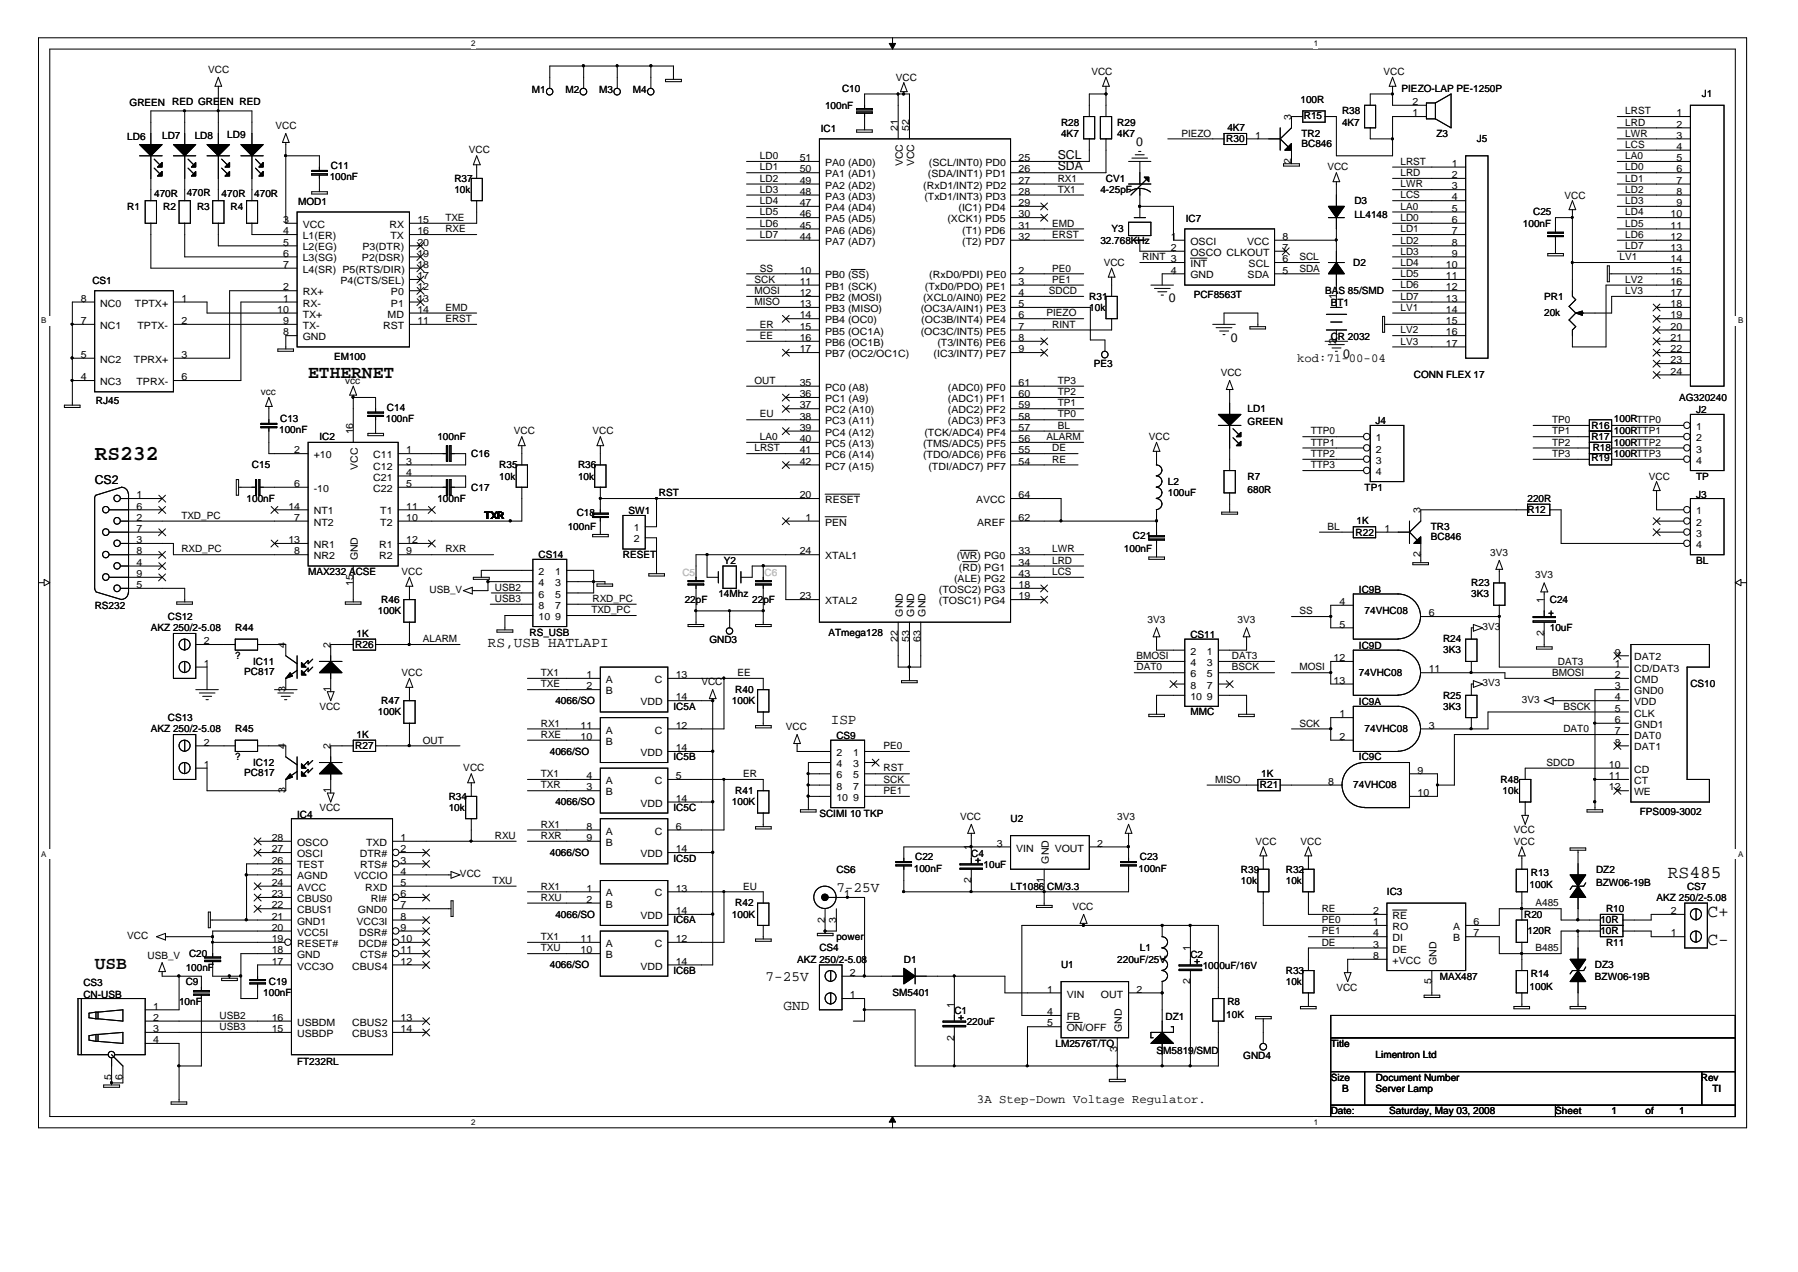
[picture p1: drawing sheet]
<svg xmlns="http://www.w3.org/2000/svg" width="297mm" height="210mm" viewBox="0 0 297 210" stroke-linecap="round" stroke-linejoin="round" font-family="sans-serif">
<defs><g id="words">
<text font-size="3.5" x="15.6" y="75.8">RS232</text>
<g font-size="3">
<text x="50.8" y="62.5">ETHERNET</text>
<text x="275.2" y="144.9">RS485</text>
<text x="281.7" y="151.4">C+</text>
<text x="15.6" y="159.8">USB</text>
<text x="281.7" y="156">C-</text>
</g>
<g font-size="2.4">
<text x="80.5" y="106.8">RS,USB HATLAPI</text>
<text x="137.1" y="119.4">ISP</text>
<text x="138" y="147.2">7-25V</text>
<text x="126.3" y="161.9">7-25V</text>
<text x="129.3" y="166.7">GND</text>
</g>
<g font-size="2">
<text x="174.5" y="26.3">SCL</text>
<text x="174.5" y="28.1">SDA</text>
<text x="187.5" y="24.1">0</text>
<text x="192.9" y="49.9">0</text>
<text x="203.1" y="56.4">0</text>
<text x="214" y="59.7">kod:71-00-04</text>
<text x="221.6" y="59.2">0</text>
<text x="15.6" y="79.9">CS2</text>
<text x="161.2" y="182.1">3A Step-Down Voltage Regulator.</text>
</g>
<g font-size="1.7">
<text x="34.4" y="12">VCC</text>
<text x="21.4" y="17.5">GREEN</text>
<text x="28.4" y="17.4">RED GREEN RED</text>
<text x="87.8" y="15.3">M1</text>
<text x="93.3" y="15.3">M2</text>
<text x="98.9" y="15.3">M3</text>
<text x="104.4" y="15.3">M4</text>
<text x="136.1" y="17.9">100nF</text>
<text x="138.9" y="15.1">C10</text>
<text x="147.8" y="13.3">VCC</text>
<text x="180.1" y="12.4">VCC</text>
<text x="214.6" y="17">100R</text>
<text x="228.3" y="12.4">VCC</text>
<text x="231.3" y="15.1">PIEZO-LAP PE-1250P</text>
<text x="233.1" y="17.3">2</text>
<text x="280.8" y="16.1">J1</text>
<text x="21" y="23.1">LD6</text>
<text x="26.8" y="22.9">LD7</text>
<text x="32.1" y="22.9">LD8</text>
<text x="37.5" y="22.7">LD9</text>
<text x="45.5" y="21.3">VCC</text>
<text x="135.4" y="21.8">IC1</text>
<text x="148.2" y="21.6" transform="rotate(-90 148.2 21.6)">21</text>
<text x="150" y="21.6" transform="rotate(-90 150 21.6)">52</text>
<text x="175.1" y="20.7">R28</text>
<text x="175.1" y="22.6">4K7</text>
<text x="184.4" y="20.7">R29</text>
<text x="184.4" y="22.6">4K7</text>
<text x="194.9" y="22.5">PIEZO</text>
<text x="202.4" y="23.5">R30</text>
<text x="202.5" y="21.6">4K7</text>
<text x="207.1" y="22.9">1</text>
<text x="213.1" y="19.8" transform="rotate(-90 213.1 19.8)">3</text>
<text x="214.8" y="22.6">TR2</text>
<text x="215.1" y="19.6">R15</text>
<text x="221.4" y="18.9">R38</text>
<text x="221.4" y="20.7">4K7</text>
<text x="233.1" y="19.2">1</text>
<text x="237" y="22.6">Z3</text>
<text x="243.7" y="23.5">J5</text>
<text x="268.2" y="18.9">LRST</text>
<text x="268.2" y="20.7">LRD</text>
<text x="268.2" y="22.5">LWR</text>
<text x="276.6" y="19.2">1</text>
<text x="276.6" y="21.1">2</text>
<text x="276.6" y="22.9">3</text>
<text x="54.4" y="29.8">100nF</text>
<text x="54.6" y="28">C11</text>
<text x="75" y="30">R37</text>
<text x="77.4" y="25.3">VCC</text>
<text x="125.4" y="26.3">LD0</text>
<text x="125.4" y="28.1">LD1</text>
<text x="125.4" y="30">LD2</text>
<text x="132" y="28.5">50</text>
<text x="132" y="26.6">51</text>
<text x="136.1" y="29.3">PA1 (AD1)</text>
<text x="136.1" y="27.4">PA0 (AD0)</text>
<text x="149" y="27.4" transform="rotate(-90 149 27.4)">VCC</text>
<text x="150.8" y="27.4" transform="rotate(-90 150.8 27.4)">VCC</text>
<text x="153.1" y="29.3">(SDA/INT1) PD1</text>
<text x="153.3" y="27.4">(SCL/INT0) PD0</text>
<text x="168.1" y="26.6">25</text>
<text x="168.1" y="28.5">26</text>
<text x="174.5" y="30">RX1</text>
<text x="182.5" y="30">CV1</text>
<text x="213.1" y="27.1" transform="rotate(-90 213.1 27.1)">2</text>
<text x="214.8" y="24.2">BC846</text>
<text x="219" y="28.1">VCC</text>
<text x="231.1" y="27.2">LRST</text>
<text x="231.1" y="29.1">LRD</text>
<text x="239.6" y="27.5">1</text>
<text x="239.6" y="29.4">2</text>
<text x="268.2" y="24.4">LCS</text>
<text x="268.2" y="26.3">LA0</text>
<text x="268.2" y="28.1">LD0</text>
<text x="268.2" y="30">LD1</text>
<text x="276.6" y="24.7">4</text>
<text x="276.6" y="26.6">5</text>
<text x="276.6" y="28.5">6</text>
<text x="21" y="34.6">R1</text>
<text x="25.4" y="32.6">470R</text>
<text x="26.9" y="34.6">R2</text>
<text x="30.8" y="32.4">470R</text>
<text x="32.5" y="34.6">R3</text>
<text x="36.6" y="32.6">470R</text>
<text x="38.1" y="34.6">R4</text>
<text x="42" y="32.6">470R</text>
<text x="49.2" y="33.9">MOD1</text>
<text x="75" y="31.8">10k</text>
<text x="125.4" y="31.8">LD3</text>
<text x="125.4" y="33.7">LD4</text>
<text x="125.4" y="35.5">LD5</text>
<text x="132" y="35.9">46</text>
<text x="132" y="34">47</text>
<text x="132" y="32.1">48</text>
<text x="132" y="30.3">49</text>
<text x="136.1" y="34.8">PA4 (AD4)</text>
<text x="136.1" y="32.9">PA3 (AD3)</text>
<text x="136.1" y="31.1">PA2 (AD2)</text>
<text x="152.4" y="31.1">(RxD1/INT2) PD2</text>
<text x="152.5" y="32.9">(TxD1/INT3) PD3</text>
<text x="158.2" y="34.8">(IC1) PD4</text>
<text x="168.1" y="30.3">27</text>
<text x="168.1" y="32.1">28</text>
<text x="168.1" y="34">29</text>
<text x="168.1" y="35.9">30</text>
<text x="174.5" y="31.8">TX1</text>
<text x="181.6" y="31.8">4-25pF</text>
<text x="223.5" y="33.7">D3</text>
<text x="223.5" y="35.9">LL4148</text>
<text x="231.1" y="30.9">LWR</text>
<text x="231.1" y="32.7">LCS</text>
<text x="231.1" y="34.6">LA0</text>
<text x="239.6" y="31.3">3</text>
<text x="239.6" y="33.1">4</text>
<text x="239.6" y="34.9">5</text>
<text x="253" y="35.5">C25</text>
<text x="258.1" y="32.8">VCC</text>
<text x="268.2" y="31.8">LD2</text>
<text x="268.2" y="33.7">LD3</text>
<text x="268.2" y="35.5">LD4</text>
<text x="275.7" y="35.9">10</text>
<text x="276.6" y="30.3">7</text>
<text x="276.6" y="32.1">8</text>
<text x="276.6" y="34">9</text>
<text x="46.7" y="38.7">4</text>
<text x="46.7" y="36.8">3</text>
<text x="46.7" y="40.5">5</text>
<text x="50" y="39.5">L1(ER)</text>
<text x="50" y="37.6">VCC</text>
<text x="50" y="41.3">L2(EG)</text>
<text x="59.8" y="41.3">P3(DTR)</text>
<text x="64.3" y="37.6">RX</text>
<text x="64.4" y="39.5">TX</text>
<text x="68.9" y="36.8">15</text>
<text x="68.9" y="38.7">16</text>
<text x="68.9" y="40.5">20</text>
<text x="73.5" y="38.3">RXE</text>
<text x="73.5" y="36.5">TXE</text>
<text x="125.4" y="37.4">LD6</text>
<text x="125.4" y="39.3">LD7</text>
<text x="132" y="39.6">44</text>
<text x="132" y="37.7">45</text>
<text x="136.1" y="40.4">PA7 (AD7)</text>
<text x="136.1" y="38.5">PA6 (AD6)</text>
<text x="136.1" y="36.7">PA5 (AD5)</text>
<text x="156.3" y="36.7">(XCK1) PD5</text>
<text x="158.8" y="38.5">(T1) PD6</text>
<text x="158.8" y="40.4">(T2) PD7</text>
<text x="168.1" y="37.7">31</text>
<text x="168.1" y="39.6">32</text>
<text x="173.6" y="37.4">EMD</text>
<text x="173.6" y="39.3">ERST</text>
<text x="181.6" y="40.2">32.768KHz</text>
<text x="183.4" y="38.3">Y3</text>
<text x="193.2" y="39.6">1</text>
<text x="193.2" y="41.4">2</text>
<text x="195.7" y="36.6">IC7</text>
<text x="196.4" y="40.4">OSCI</text>
<text x="205.8" y="40.4">VCC</text>
<text x="211.6" y="39.6">8</text>
<text x="211.6" y="41.4">7</text>
<text x="231.1" y="36.5">LD0</text>
<text x="231.1" y="38.3">LD1</text>
<text x="231.1" y="40.2">LD2</text>
<text x="239.6" y="36.8">6</text>
<text x="239.6" y="38.7">7</text>
<text x="239.6" y="40.5">8</text>
<text x="251.3" y="37.4">100nF</text>
<text x="268.2" y="37.4">LD5</text>
<text x="268.2" y="39.3">LD6</text>
<text x="268.2" y="41.1">LD7</text>
<text x="275.7" y="37.7">11</text>
<text x="275.7" y="39.6">12</text>
<text x="275.7" y="41.4">13</text>
<text x="15.2" y="46.8">CS1</text>
<text x="46.7" y="47.9">2</text>
<text x="46.7" y="42.3">6</text>
<text x="46.7" y="44.2">7</text>
<text x="50" y="43.2">L3(SG)</text>
<text x="50" y="45">L4(SR) P5(RTS/DIR)</text>
<text x="56.2" y="46.9">P4(CTS/SEL)</text>
<text x="59.7" y="43.2">P2(DSR)</text>
<text x="68.9" y="42.3">19</text>
<text x="68.9" y="44.2">18</text>
<text x="68.9" y="46.1">17</text>
<text x="68.9" y="47.9">12</text>
<text x="124.5" y="46.7">SCK</text>
<text x="125.4" y="44.8">SS</text>
<text x="132" y="45.1">10</text>
<text x="132" y="47">11</text>
<text x="136.1" y="45.9">PB0 (SS)</text>
<text x="136.1" y="47.8">PB1 (SCK)</text>
<text x="152.6" y="47.8">(TxD0/PDO) PE1</text>
<text x="153.3" y="45.9">(RxD0/PDI) PE0</text>
<text x="168.1" y="45.1">2</text>
<text x="168.1" y="47">3</text>
<text x="173.6" y="44.8">PE0</text>
<text x="173.6" y="46.7">PE1</text>
<text x="182.1" y="43.9">VCC</text>
<text x="188.5" y="42.9">RINT 3</text>
<text x="193.2" y="45.1">4</text>
<text x="196.4" y="42.2">OSCO CLKOUT</text>
<text x="196.4" y="44.1">INT</text>
<text x="196.4" y="45.9">GND</text>
<text x="205.9" y="45.9">SDA</text>
<text x="206" y="44.1">SCL</text>
<text x="211.6" y="43.3">6</text>
<text x="211.6" y="45.1">5</text>
<text x="214.4" y="42.9">SCL</text>
<text x="214.4" y="44.8">SDA</text>
<text x="223.3" y="43.9">D2</text>
<text x="231.1" y="42">LD3</text>
<text x="231.1" y="43.9">LD4</text>
<text x="231.1" y="45.7">LD5</text>
<text x="231.1" y="47.6">LD6</text>
<text x="238.6" y="44.2">10</text>
<text x="238.6" y="46.1">11</text>
<text x="238.6" y="47.9">12</text>
<text x="239.6" y="42.3">9</text>
<text x="267.3" y="42.9">LV1</text>
<text x="268.2" y="46.7">LV2</text>
<text x="275.7" y="43.3">14</text>
<text x="275.7" y="45.1">15</text>
<text x="275.7" y="47">16</text>
<text x="13.3" y="49.8">8</text>
<text x="13.3" y="53.5">7</text>
<text x="16.6" y="50.6">NC0</text>
<text x="22.3" y="50.6">TPTX+</text>
<text x="29.9" y="49.8">1</text>
<text x="29.9" y="53.5">2</text>
<text x="45.8" y="51.6">10</text>
<text x="46.7" y="49.8">1</text>
<text x="46.7" y="53.5">9</text>
<text x="50" y="50.6">RX-</text>
<text x="50" y="48.7">RX+</text>
<text x="50" y="52.4">TX+</text>
<text x="64" y="52.4">MD</text>
<text x="64.5" y="48.7">P0</text>
<text x="64.5" y="50.6">P1</text>
<text x="68.9" y="49.8">13</text>
<text x="68.9" y="51.6">14</text>
<text x="68.9" y="53.5">11</text>
<text x="73.5" y="51.3">EMD</text>
<text x="73.5" y="53.1">ERST</text>
<text x="124.5" y="48.5">MOSI</text>
<text x="124.5" y="50.3">MISO</text>
<text x="132" y="48.9">12</text>
<text x="132" y="50.7">13</text>
<text x="132" y="52.5">14</text>
<text x="136.1" y="49.7">PB2 (MOSI)</text>
<text x="136.1" y="51.5">PB3 (MISO)</text>
<text x="136.1" y="53.4">PB4 (OC0)</text>
<text x="151.9" y="51.5">(OC3A/AIN1) PE3</text>
<text x="152" y="53.4">(OC3B/INT4) PE4</text>
<text x="152.3" y="49.7">(XCL0/AIN0) PE2</text>
<text x="168.1" y="48.9">4</text>
<text x="168.1" y="50.7">5</text>
<text x="168.1" y="52.5">6</text>
<text x="172.7" y="52.2">PIEZO</text>
<text x="173.1" y="48.5">SDCD</text>
<text x="179.7" y="49.5">R31</text>
<text x="179.7" y="51.3">10k</text>
<text x="197" y="49.2">PCF8563T</text>
<text x="218.7" y="48.5">BAS 85/SMD</text>
<text x="219.6" y="50.6">BT1</text>
<text x="220.5" y="49.4" transform="rotate(-90 220.5 49.4)">1</text>
<text x="231.1" y="49.5">LD7</text>
<text x="231.1" y="51.3">LV1</text>
<text x="238.6" y="49.8">13</text>
<text x="238.6" y="51.6">14</text>
<text x="238.6" y="53.5">15</text>
<text x="254.8" y="49.5">PR1</text>
<text x="254.8" y="52.2">20k</text>
<text x="268.2" y="48.5">LV3</text>
<text x="275.7" y="48.9">17</text>
<text x="275.7" y="50.7">18</text>
<text x="275.7" y="52.5">19</text>
<text x="13.3" y="59.1">5</text>
<text x="16.6" y="54.3">NC1</text>
<text x="16.6" y="59.9">NC2</text>
<text x="22.1" y="59.9">TPRX+</text>
<text x="22.7" y="54.3">TPTX-</text>
<text x="29.9" y="59.1">3</text>
<text x="46.7" y="55.3">8</text>
<text x="50" y="54.3">TX-</text>
<text x="50" y="56.1">GND</text>
<text x="55.1" y="59.5">EM100</text>
<text x="63.2" y="54.3">RST</text>
<text x="125.4" y="54.1">ER</text>
<text x="125.4" y="55.9">EE</text>
<text x="132" y="54.4">15</text>
<text x="132" y="56.3">16</text>
<text x="132" y="58.1">17</text>
<text x="136.1" y="55.2">PB5 (OC1A)</text>
<text x="136.1" y="57.1">PB6 (OC1B)</text>
<text x="136.1" y="58.9">PB7 (OC2/OC1C)</text>
<text x="151.9" y="55.2">(OC3C/INT5) PE5</text>
<text x="154.1" y="58.9">(IC3/INT7) PE7</text>
<text x="154.7" y="57.1">(T3/INT6) PE6</text>
<text x="168.1" y="54.4">7</text>
<text x="168.1" y="56.3">8</text>
<text x="168.1" y="58.1">9</text>
<text x="173.6" y="54.1">RINT</text>
<text x="219.6" y="56.1">CR 2032</text>
<text x="220.5" y="56.7" transform="rotate(-90 220.5 56.7)">2</text>
<text x="231.1" y="55">LV2</text>
<text x="231.1" y="56.9">LV3</text>
<text x="238.6" y="55.3">16</text>
<text x="238.6" y="57.2">17</text>
<text x="275.7" y="54.4">20</text>
<text x="275.7" y="56.3">21</text>
<text x="275.7" y="58.1">22</text>
<text x="275.7" y="60">23</text>
<text x="13.3" y="62.8">4</text>
<text x="16.6" y="63.6">NC3</text>
<text x="22.5" y="63.6">TPRX-</text>
<text x="29.9" y="62.8">6</text>
<text x="43.1" y="65.2">vcc</text>
<text x="57" y="63.3">vcc</text>
<text x="124.5" y="63.3">OUT</text>
<text x="132" y="63.7">35</text>
<text x="132" y="65.5">36</text>
<text x="136.1" y="64.5">PC0 (A8)</text>
<text x="156.4" y="64.5">(ADC0) PF0</text>
<text x="168.1" y="65.5">60</text>
<text x="168.1" y="63.7">61</text>
<text x="174.5" y="63.3">TP3</text>
<text x="174.5" y="65.2">TP2</text>
<text x="180.5" y="60.6">PE3</text>
<text x="201.4" y="62.1">VCC</text>
<text x="233.3" y="62.4">CONN FLEX 17</text>
<text x="275.7" y="61.8">24</text>
<text x="15.8" y="66.7">RJ45</text>
<text x="46.1" y="71.5">100nF</text>
<text x="46.2" y="69.7">C13</text>
<text x="58.3" y="71.7" transform="rotate(-90 58.3 71.7)">16</text>
<text x="63.7" y="69.7">100nF</text>
<text x="63.8" y="67.8">C14</text>
<text x="84.8" y="71.7">VCC</text>
<text x="97.8" y="71.7">VCC</text>
<text x="125.4" y="68.9">EU</text>
<text x="132" y="67.4">37</text>
<text x="132" y="69.2">38</text>
<text x="132" y="71.1">39</text>
<text x="136.1" y="66.4">PC1 (A9)</text>
<text x="136.1" y="68.2">PC2 (A10)</text>
<text x="136.1" y="70">PC3 (A11)</text>
<text x="136.1" y="71.9">PC4 (A12)</text>
<text x="152.5" y="71.9">(TCK/ADC4) PF4</text>
<text x="156.4" y="70">(ADC3) PF3</text>
<text x="156.4" y="68.2">(ADC2) PF2</text>
<text x="156.4" y="66.4">(ADC1) PF1</text>
<text x="168.1" y="71.1">57</text>
<text x="168.1" y="69.2">58</text>
<text x="168.1" y="67.4">59</text>
<text x="174.5" y="67.1">TP1</text>
<text x="174.5" y="68.9">TP0</text>
<text x="174.5" y="70.8">BL</text>
<text x="205.9" y="68">LD1</text>
<text x="205.9" y="70.2">GREEN</text>
<text x="216.3" y="71.7">TTP0</text>
<text x="227" y="70">J4</text>
<text x="256.1" y="69.8">TP0</text>
<text x="256.1" y="71.7">TP1</text>
<text x="262.6" y="70.8">R16</text>
<text x="266.3" y="71.7">100RTTP1</text>
<text x="266.3" y="69.7">100RTTP0</text>
<text x="277.1" y="66.1">AG320240</text>
<text x="279.9" y="71">1</text>
<text x="279.9" y="68.2">J2</text>
<text x="41.6" y="77.3">C15</text>
<text x="48.6" y="74.8">2</text>
<text x="51.8" y="75.6">+10</text>
<text x="52.7" y="72.6">IC2</text>
<text x="59.1" y="77.5" transform="rotate(-90 59.1 77.5)">VCC</text>
<text x="61.6" y="75.6">C11</text>
<text x="61.6" y="77.5">C12</text>
<text x="67" y="74.8">1</text>
<text x="67" y="76.7">3</text>
<text x="72.2" y="72.6">100nF</text>
<text x="77.8" y="75.4">C16</text>
<text x="82.4" y="77.3">R35</text>
<text x="95.4" y="77.3">R36</text>
<text x="124.5" y="74.5">LRST</text>
<text x="125.4" y="72.6">LA0</text>
<text x="132" y="73">40</text>
<text x="132" y="74.8">41</text>
<text x="132" y="76.7">42</text>
<text x="136.1" y="73.8">PC5 (A13)</text>
<text x="136.1" y="75.6">PC6 (A14)</text>
<text x="136.1" y="77.5">PC7 (A15)</text>
<text x="152.3" y="75.6">(TDO/ADC6) PF6</text>
<text x="152.3" y="73.8">(TMS/ADC5) PF5</text>
<text x="153.2" y="77.5">(TDI/ADC7) PF7</text>
<text x="168.1" y="76.7">54</text>
<text x="168.1" y="74.8">55</text>
<text x="168.1" y="73">56</text>
<text x="172.7" y="72.6">ALARM</text>
<text x="173.6" y="76.3">RE</text>
<text x="173.6" y="74.5">DE</text>
<text x="189.6" y="72.6">VCC</text>
<text x="216.3" y="73.5">TTP1</text>
<text x="216.3" y="75.4">TTP2</text>
<text x="216.3" y="77.3">TTP3</text>
<text x="227" y="72.8">1</text>
<text x="227" y="74.7">2</text>
<text x="227" y="76.6">3</text>
<text x="256.1" y="73.5">TP2</text>
<text x="256.1" y="75.4">TP3</text>
<text x="262.6" y="72.6">R17</text>
<text x="262.6" y="76.1">R19</text>
<text x="262.8" y="74.5">R18</text>
<text x="266.3" y="75.4">100RTTP3</text>
<text x="266.3" y="73.5">100RTTP2</text>
<text x="279.9" y="72.8">2</text>
<text x="279.9" y="74.7">3</text>
<text x="279.9" y="76.6">4</text>
<text x="22.5" y="82.2">1</text>
<text x="40.7" y="82.8">100nF</text>
<text x="48.6" y="80.4">6</text>
<text x="51.8" y="81.2">-10</text>
<text x="61.6" y="79.3">C21</text>
<text x="61.6" y="81.2">C22</text>
<text x="67" y="78.5">4</text>
<text x="67" y="80.4">5</text>
<text x="72.2" y="82.8">100nF</text>
<text x="77.8" y="81">C17</text>
<text x="82.4" y="79.1">10k</text>
<text x="95.4" y="79.1">10k</text>
<text x="108.7" y="81.9">RST</text>
<text x="132" y="82.2">20</text>
<text x="136.1" y="83">RESET</text>
<text x="161.1" y="83">AVCC</text>
<text x="168.1" y="82.2">64</text>
<text x="192.7" y="80">L2</text>
<text x="192.7" y="81.9">100uF</text>
<text x="205.9" y="79.1">R7</text>
<text x="205.9" y="81.3">680R</text>
<text x="225.2" y="81">TP1</text>
<text x="227" y="78.4">4</text>
<text x="252.1" y="82.8">220R</text>
<text x="272.1" y="79.1">VCC</text>
<text x="279.9" y="79.1">TP</text>
<text x="279.9" y="82.1">J3</text>
<text x="22.5" y="89.6">3</text>
<text x="22.5" y="87.8">7</text>
<text x="22.5" y="86">2</text>
<text x="22.5" y="84.1">6</text>
<text x="29.9" y="85.6">TXD_PC</text>
<text x="47.6" y="89.6">13</text>
<text x="47.6" y="84.1">14</text>
<text x="48.6" y="86">7</text>
<text x="51.8" y="86.8">NT2</text>
<text x="51.8" y="84.9">NT1</text>
<text x="62.7" y="84.9">T1</text>
<text x="62.7" y="86.8">T2</text>
<text x="67" y="84.1">11</text>
<text x="67" y="86">10</text>
<text x="67" y="89.6">12</text>
<text x="80" y="85.6">TXR</text>
<text x="93.7" y="87.5">100nF</text>
<text x="95.2" y="85.2">C18</text>
<text x="103.7" y="84.9">SW1</text>
<text x="104.6" y="87.7">1</text>
<text x="104.6" y="89.5">2</text>
<text x="132.9" y="86">1</text>
<text x="136.1" y="86.8">PEN</text>
<text x="161.2" y="86.8">AREF</text>
<text x="168.1" y="86">62</text>
<text x="186.9" y="89">C21</text>
<text x="219" y="87.4">BL</text>
<text x="223.7" y="88.4">R22</text>
<text x="223.9" y="86.5">1K</text>
<text x="228.4" y="87.8">1</text>
<text x="234.4" y="84.7" transform="rotate(-90 234.4 84.7)">3</text>
<text x="236.1" y="87.5">TR3</text>
<text x="236.1" y="89.1">BC846</text>
<text x="252.1" y="84.7">R12</text>
<text x="279.9" y="84.9">1</text>
<text x="279.9" y="86.8">2</text>
<text x="279.9" y="88.6">3</text>
<text x="22.5" y="95.2">9</text>
<text x="22.5" y="93.4">4</text>
<text x="22.5" y="91.5">8</text>
<text x="29.9" y="91.2">RXD_PC</text>
<text x="48.6" y="91.5">8</text>
<text x="50.8" y="94.9">MAX232 ACSE</text>
<text x="51.8" y="92.3">NR2</text>
<text x="51.8" y="90.4">NR1</text>
<text x="59.1" y="92.5" transform="rotate(-90 59.1 92.5)">GND</text>
<text x="62.6" y="90.4">R1</text>
<text x="62.6" y="92.3">R2</text>
<text x="66.3" y="94.9">VCC</text>
<text x="67" y="91.5">9</text>
<text x="73.5" y="91.2">RXR</text>
<text x="88.9" y="94.9">2</text>
<text x="88.9" y="92.1">CS14</text>
<text x="91.6" y="94.9">1</text>
<text x="102.8" y="92.1">RESET</text>
<text x="119.5" y="93">Y2</text>
<text x="132" y="91.5">24</text>
<text x="136.1" y="92.3">XTAL1</text>
<text x="157.9" y="92.3">(WR) PG0</text>
<text x="158.2" y="94.2">(RD) PG1</text>
<text x="168.1" y="91.5">33</text>
<text x="168.1" y="93.4">34</text>
<text x="168.1" y="95.2">43</text>
<text x="173.6" y="91.2">LWR</text>
<text x="173.6" y="93">LRD</text>
<text x="173.6" y="94.9">LCS</text>
<text x="185.5" y="91.2">100nF</text>
<text x="234.4" y="92" transform="rotate(-90 234.4 92)">2</text>
<text x="245.9" y="91.7">3V3</text>
<text x="253.3" y="95.4">3V3</text>
<text x="279.9" y="90.4">4</text>
<text x="279.9" y="93">BL</text>
<text x="15.6" y="100.4">RS232</text>
<text x="22.5" y="97">5</text>
<text x="58.3" y="96.7" transform="rotate(-90 58.3 96.7)">15</text>
<text x="62.4" y="101.4">100K</text>
<text x="62.9" y="99.5">R46</text>
<text x="70.9" y="97.8">USB_V</text>
<text x="81.7" y="97.5">USB2</text>
<text x="81.7" y="99.3">USB3</text>
<text x="88.9" y="96.7">4</text>
<text x="88.9" y="98.6">6</text>
<text x="88.9" y="100.5">8</text>
<text x="91.6" y="96.7">3</text>
<text x="91.6" y="98.6">5</text>
<text x="91.6" y="100.5">7</text>
<text x="97.6" y="101.2">TXD_PC</text>
<text x="97.8" y="99.3">RXD_PC</text>
<text x="113" y="99.5">22pF</text>
<text x="118.5" y="98.6">14Mhz</text>
<text x="124.1" y="99.5">22pF</text>
<text x="132" y="98.9">23</text>
<text x="136.1" y="99.7">XTAL2</text>
<text x="149" y="101.7" transform="rotate(-90 149 101.7)">GND</text>
<text x="150.8" y="101.7" transform="rotate(-90 150.8 101.7)">GND</text>
<text x="152.7" y="101.7" transform="rotate(-90 152.7 101.7)">GND</text>
<text x="154.9" y="97.8">(TOSC2) PG3</text>
<text x="154.9" y="99.7">(TOSC1) PG4</text>
<text x="157.4" y="96">(ALE) PG2</text>
<text x="168.1" y="97">18</text>
<text x="168.1" y="98.9">19</text>
<text x="214.4" y="101.4">SS</text>
<text x="221" y="99.8">4</text>
<text x="224.2" y="97.8">IC9B</text>
<text x="225.2" y="101.4">74VHC08</text>
<text x="235.8" y="101.7">6</text>
<text x="242.8" y="96.7">R23</text>
<text x="242.8" y="98.6">3K3</text>
<text x="254.8" y="99.5" transform="rotate(-90 254.8 99.5)">1</text>
<text x="255.7" y="99.5">C24</text>
<text x="24.9" y="104.2">AKZ 250/2-5.08</text>
<text x="27.7" y="102.3">CS12</text>
<text x="33.6" y="106.3">2</text>
<text x="38.8" y="104.2">R44</text>
<text x="47.1" y="106.9" transform="rotate(-90 47.1 106.9)">4</text>
<text x="54.5" y="106.9" transform="rotate(-90 54.5 106.9)">2</text>
<text x="58.6" y="106.9">R26</text>
<text x="58.8" y="105.1">1K</text>
<text x="69.8" y="106">ALARM</text>
<text x="87.4" y="104.9">RS_USB</text>
<text x="88.9" y="102.3">10</text>
<text x="91.6" y="102.3">9</text>
<text x="117.1" y="106.2">GND3</text>
<text x="136.7" y="104.9">ATmega128</text>
<text x="148.2" y="105.9" transform="rotate(-90 148.2 105.9)">22</text>
<text x="150" y="105.9" transform="rotate(-90 150 105.9)">53</text>
<text x="151.9" y="105.9" transform="rotate(-90 151.9 105.9)">63</text>
<text x="189.4" y="102.8">3V3</text>
<text x="196.4" y="105.3">CS11</text>
<text x="204.2" y="102.8">3V3</text>
<text x="221" y="103.6">5</text>
<text x="224.2" y="107.1">IC9D</text>
<text x="238.1" y="106">R24</text>
<text x="238.1" y="107.8">3K3</text>
<text x="244.6" y="103.9">3V3</text>
<text x="254.8" y="105" transform="rotate(-90 254.8 105)">2</text>
<text x="255.7" y="104.2">10uF</text>
<text x="33.6" y="110">1</text>
<text x="38.8" y="108.8">?</text>
<text x="40.3" y="111.4">PC817</text>
<text x="41.8" y="109.7">IC11</text>
<text x="66.3" y="111.6">VCC</text>
<text x="89.2" y="111.6">TX1</text>
<text x="89.2" y="113.4">TXE</text>
<text x="96.8" y="111.9">1</text>
<text x="96.8" y="113.8">2</text>
<text x="100" y="112.7">A</text>
<text x="108" y="112.7">C</text>
<text x="111.5" y="111.9">13</text>
<text x="115.7" y="113">VCC</text>
<text x="121.7" y="111.6">EE</text>
<text x="187.5" y="108.8">BMOSI</text>
<text x="187.5" y="110.6">DAT0</text>
<text x="196.4" y="108">2</text>
<text x="196.4" y="109.9">4</text>
<text x="196.4" y="111.8">6</text>
<text x="196.4" y="113.6">8</text>
<text x="199.1" y="108">1</text>
<text x="199.1" y="109.9">3</text>
<text x="199.1" y="111.8">5</text>
<text x="199.1" y="113.6">7</text>
<text x="203.3" y="108.8">DAT3</text>
<text x="203.3" y="110.6">BSCK</text>
<text x="214.4" y="110.6">MOSI</text>
<text x="220" y="109.1">12</text>
<text x="220" y="112.8">13</text>
<text x="224.2" y="111.6">74VHC08</text>
<text x="235.8" y="111">11</text>
<text x="244.6" y="113.2">3V3</text>
<text x="256.1" y="111.6">BMOSI</text>
<text x="257" y="109.7">DAT3</text>
<text x="266.4" y="108.2">9</text>
<text x="266.4" y="110">1</text>
<text x="266.4" y="111.9">2</text>
<text x="266.4" y="113.8">3</text>
<text x="269.7" y="109">DAT2</text>
<text x="269.7" y="110.8">CD/DAT3</text>
<text x="269.7" y="112.7">CMD</text>
<text x="278.9" y="113.4">CS10</text>
<text x="27.7" y="119">CS13</text>
<text x="47.1" y="114.2" transform="rotate(-90 47.1 114.2)">3</text>
<text x="52.7" y="117.1">VCC</text>
<text x="54.5" y="114.2" transform="rotate(-90 54.5 114.2)">1</text>
<text x="62.4" y="118">100K</text>
<text x="62.9" y="116.2">R47</text>
<text x="89.2" y="119.9">RX1</text>
<text x="91.7" y="116.2">4066/SO</text>
<text x="100" y="114.6">B</text>
<text x="105.7" y="116.4">VDD</text>
<text x="111.1" y="117.1">IC5A</text>
<text x="111.5" y="115.6">14</text>
<text x="120.8" y="116.2">100K</text>
<text x="121.3" y="114.4">R40</text>
<text x="196.4" y="115.5">10</text>
<text x="196.4" y="118">MMC</text>
<text x="199.1" y="115.5">9</text>
<text x="214.4" y="119.9">SCK</text>
<text x="221" y="118.4">1</text>
<text x="224.2" y="116.4">IC9A</text>
<text x="238.1" y="115.3">R25</text>
<text x="238.1" y="117.1">3K3</text>
<text x="251.1" y="116">3V3</text>
<text x="258" y="117.1">BSCK</text>
<text x="266.4" y="115.6">4</text>
<text x="266.4" y="117.4">5</text>
<text x="266.4" y="119.3">6</text>
<text x="269.7" y="114.6">GND0</text>
<text x="269.7" y="116.4">VDD</text>
<text x="269.7" y="118.3">CLK</text>
<text x="24.9" y="120.8">AKZ 250/2-5.08</text>
<text x="33.6" y="123">2</text>
<text x="38.8" y="120.8">R45</text>
<text x="38.8" y="125.5">?</text>
<text x="47.1" y="123.6" transform="rotate(-90 47.1 123.6)">4</text>
<text x="54.5" y="123.6" transform="rotate(-90 54.5 123.6)">2</text>
<text x="58.6" y="123.6">R27</text>
<text x="58.8" y="121.8">1K</text>
<text x="69.8" y="122.7">OUT</text>
<text x="89.2" y="121.8">RXE</text>
<text x="90.7" y="124.6">4066/SO</text>
<text x="95.8" y="120.2">11</text>
<text x="95.8" y="122.1">10</text>
<text x="100" y="121">A</text>
<text x="100" y="122.9">B</text>
<text x="105.7" y="124.8">VDD</text>
<text x="108" y="121">C</text>
<text x="111.1" y="125.5">IC5B</text>
<text x="111.5" y="124">14</text>
<text x="111.5" y="120.2">12</text>
<text x="129.7" y="120.5">VCC</text>
<text x="138" y="124.8">2</text>
<text x="138" y="121.9">CS9</text>
<text x="140.8" y="124.8">1</text>
<text x="145.8" y="123.6">PE0</text>
<text x="221" y="122.1">2</text>
<text x="224.2" y="125.5">IC9C</text>
<text x="225.2" y="120.8">74VHC08</text>
<text x="235.8" y="120.2">3</text>
<text x="258" y="120.8">DAT0</text>
<text x="266.4" y="121.2">7</text>
<text x="266.4" y="123">8</text>
<text x="269.7" y="120.1">GND1</text>
<text x="269.7" y="122">DAT0</text>
<text x="269.7" y="123.8">DAT1</text>
<text x="33.6" y="126.7">1</text>
<text x="40.3" y="128.1">PC817</text>
<text x="41.8" y="126.4">IC12</text>
<text x="47.1" y="130.9" transform="rotate(-90 47.1 130.9)">3</text>
<text x="54.5" y="130.9" transform="rotate(-90 54.5 130.9)">1</text>
<text x="74" y="132">R34</text>
<text x="76.5" y="127.3">VCC</text>
<text x="89.2" y="128.2">TX1</text>
<text x="89.2" y="130.1">TXR</text>
<text x="96.8" y="128.6">4</text>
<text x="96.8" y="130.4">3</text>
<text x="100" y="129.4">A</text>
<text x="100" y="131.2">B</text>
<text x="108" y="129.4">C</text>
<text x="111.5" y="128.6">5</text>
<text x="121.3" y="131">R41</text>
<text x="122.6" y="128.2">ER</text>
<text x="138" y="126.6">4</text>
<text x="138" y="128.5">6</text>
<text x="138" y="130.3">8</text>
<text x="140.8" y="126.6">3</text>
<text x="140.8" y="128.5">5</text>
<text x="140.8" y="130.3">7</text>
<text x="145.8" y="127.3">RST</text>
<text x="145.8" y="129.2">SCK</text>
<text x="145.8" y="131">PE1</text>
<text x="200.5" y="129.2">MISO</text>
<text x="207.9" y="130.1">R21</text>
<text x="208.1" y="128.2">1K</text>
<text x="219.2" y="129.5">8</text>
<text x="223.3" y="130.1">74VHC08</text>
<text x="233.9" y="127.6">9</text>
<text x="233.9" y="131.4">10</text>
<text x="247.6" y="129.2">R48</text>
<text x="247.9" y="131">10k</text>
<text x="255.2" y="126.4">SDCD</text>
<text x="265.5" y="126.7">10</text>
<text x="265.5" y="128.6">11</text>
<text x="265.5" y="130.4">12</text>
<text x="269.7" y="127.5">CD</text>
<text x="269.7" y="129.4">CT</text>
<text x="269.7" y="131.2">WE</text>
<text x="49" y="134.9">IC4</text>
<text x="52.7" y="133.8">VCC</text>
<text x="74" y="133.8">10k</text>
<text x="89.2" y="136.6">RX1</text>
<text x="91.7" y="132.9">4066/SO</text>
<text x="96.8" y="136.9">8</text>
<text x="100" y="137.7">A</text>
<text x="105.7" y="133.1">VDD</text>
<text x="108" y="137.7">C</text>
<text x="111.1" y="133.8">IC5C</text>
<text x="111.5" y="132.3">14</text>
<text x="111.5" y="136.9">6</text>
<text x="120.8" y="132.9">100K</text>
<text x="135.2" y="134.8">SCIMI 10 TKP</text>
<text x="138" y="132.2">10</text>
<text x="140.8" y="132.2">9</text>
<text x="158.4" y="135.3">VCC</text>
<text x="166.8" y="135.7">U2</text>
<text x="184.4" y="135.3">3V3</text>
<text x="249.8" y="137.5">VCC</text>
<text x="270.6" y="134.5">FPS009-3002</text>
<text x="44.8" y="138.8">28</text>
<text x="44.8" y="140.6">27</text>
<text x="44.8" y="142.5">26</text>
<text x="49" y="139.6">OSCO</text>
<text x="49" y="141.4">OSCI</text>
<text x="49" y="143.3">TEST</text>
<text x="59.4" y="141.4">DTR#</text>
<text x="59.4" y="143.3">RTS#</text>
<text x="60.4" y="139.6">TXD</text>
<text x="66.1" y="138.8">1</text>
<text x="66.1" y="140.6">2</text>
<text x="66.1" y="142.5">3</text>
<text x="81.7" y="138.4">RXU</text>
<text x="89.2" y="138.4">RXR</text>
<text x="90.7" y="141.2">4066/SO</text>
<text x="96.8" y="138.8">9</text>
<text x="100" y="139.6">B</text>
<text x="105.7" y="141.4">VDD</text>
<text x="111.1" y="142.2">IC5D</text>
<text x="111.5" y="140.6">14</text>
<text x="150.8" y="143.8">100nF</text>
<text x="151" y="142">C22</text>
<text x="160.2" y="140.3" transform="rotate(-90 160.2 140.3)">1</text>
<text x="160.3" y="141.4">C4</text>
<text x="162.3" y="143.3">10uF</text>
<text x="164.5" y="139.7">3</text>
<text x="167.7" y="140.5">VIN</text>
<text x="173.1" y="142.5" transform="rotate(-90 173.1 142.5)">GN</text>
<text x="173.1" y="139.9" transform="rotate(-90 173.1 139.9)">D</text>
<text x="174" y="140.5">VOUT</text>
<text x="181.1" y="139.7">2</text>
<text x="187.9" y="143.8">100nF</text>
<text x="188.1" y="142">C23</text>
<text x="207.2" y="139.4">VCC</text>
<text x="214.6" y="139.4">VCC</text>
<text x="249.8" y="139.4">VCC</text>
<text x="44.8" y="144.3">25</text>
<text x="44.8" y="146.2">24</text>
<text x="44.8" y="148.1">23</text>
<text x="44.8" y="149.9">22</text>
<text x="49" y="145.1">AGND</text>
<text x="49" y="147">AVCC</text>
<text x="49" y="148.9">CBUS0</text>
<text x="58.4" y="145.1">VCCIO</text>
<text x="60.2" y="147">RXD</text>
<text x="61.2" y="148.9">RI#</text>
<text x="66.1" y="144.3">4</text>
<text x="66.1" y="146.2">5</text>
<text x="66.1" y="148.1">6</text>
<text x="66.1" y="149.9">7</text>
<text x="75.9" y="144.8">VCC</text>
<text x="81.3" y="145.9">TXU</text>
<text x="89.2" y="146.8">RX1</text>
<text x="89.2" y="148.6">RXU</text>
<text x="96.8" y="147.1">1</text>
<text x="96.8" y="149">2</text>
<text x="100" y="147.9">A</text>
<text x="100" y="149.8">B</text>
<text x="108" y="147.9">C</text>
<text x="111.5" y="147.1">13</text>
<text x="121.3" y="149.6">R42</text>
<text x="122.6" y="146.8">EU</text>
<text x="138" y="144">CS6</text>
<text x="139.3" y="148.1">1</text>
<text x="160.2" y="145.7" transform="rotate(-90 160.2 145.7)">2</text>
<text x="166.8" y="146.8">LT1086 CM/3.3</text>
<text x="172.3" y="145.7" transform="rotate(-90 172.3 145.7)">1</text>
<text x="204.8" y="144">R39</text>
<text x="204.8" y="145.9">10k</text>
<text x="212.2" y="144">R32</text>
<text x="212.2" y="145.9">10k</text>
<text x="228.9" y="147.7">IC3</text>
<text x="252.4" y="146.6">100K</text>
<text x="252.6" y="144.6">R13</text>
<text x="253.4" y="149.6">A485</text>
<text x="263.4" y="144">DZ2</text>
<text x="263.4" y="146.2">BZW06-19B</text>
<text x="273.3" y="148.6">AKZ 250/2-5.08</text>
<text x="278.4" y="146.8">CS7</text>
<text x="21" y="155">VCC</text>
<text x="44.8" y="151.8">21</text>
<text x="44.8" y="153.6">20</text>
<text x="44.8" y="155.5">19</text>
<text x="49" y="150.7">CBUS1</text>
<text x="49" y="152.6">GND1</text>
<text x="49" y="154.4">VCC5I</text>
<text x="58.8" y="152.6">VCC3I</text>
<text x="59.1" y="150.7">GND0</text>
<text x="59.3" y="154.4">DSR#</text>
<text x="66.1" y="151.8">8</text>
<text x="66.1" y="153.6">9</text>
<text x="66.1" y="155.5">10</text>
<text x="89.2" y="155.1">TX1</text>
<text x="91.7" y="151.4">4066/SO</text>
<text x="95.8" y="155.5">11</text>
<text x="105.7" y="151.7">VDD</text>
<text x="111.1" y="152.4">IC6A</text>
<text x="111.5" y="155.5">12</text>
<text x="111.5" y="150.8">14</text>
<text x="120.8" y="151.4">100K</text>
<text x="136.1" y="152.2" transform="rotate(-90 136.1 152.2)">2</text>
<text x="138" y="152.2" transform="rotate(-90 138 152.2)">3</text>
<text x="138" y="155.1">power</text>
<text x="177" y="150.1">VCC</text>
<text x="218.1" y="154.2">PE1</text>
<text x="218.1" y="150.5">RE</text>
<text x="218.1" y="152.3">PE0</text>
<text x="226.6" y="152.7">1</text>
<text x="226.6" y="150.8">2</text>
<text x="226.6" y="154.5">4</text>
<text x="229.8" y="153.5">RO</text>
<text x="229.8" y="151.7">RE</text>
<text x="229.8" y="155.3">DI</text>
<text x="239.8" y="153.5">A</text>
<text x="239.8" y="155.3">B</text>
<text x="243.2" y="152.7">6</text>
<text x="243.2" y="154.5">7</text>
<text x="251.5" y="151.4">R20</text>
<text x="252.1" y="154.2">120R</text>
<text x="264.1" y="154.2">10R</text>
<text x="264.1" y="152.4">10R</text>
<text x="265" y="150.5">R10</text>
<text x="275.7" y="154.5">1</text>
<text x="275.7" y="150.8">2</text>
<text x="24.3" y="158.3">USB_V</text>
<text x="30.6" y="160.2">100nF</text>
<text x="31.2" y="157.9">C20</text>
<text x="44.8" y="157.3">18</text>
<text x="44.8" y="159.2">17</text>
<text x="49" y="156.3">RESET#</text>
<text x="49" y="158.1">GND</text>
<text x="49" y="160">VCC3O</text>
<text x="58.1" y="160">CBUS4</text>
<text x="59.2" y="156.3">DCD#</text>
<text x="59.4" y="158.1">CTS#</text>
<text x="66.1" y="157.3">11</text>
<text x="66.1" y="159.2">12</text>
<text x="89.2" y="157">TXU</text>
<text x="90.7" y="159.8">4066/SO</text>
<text x="95.8" y="157.3">10</text>
<text x="100" y="156.3">A</text>
<text x="100" y="158.1">B</text>
<text x="105.7" y="160">VDD</text>
<text x="108" y="156.3">C</text>
<text x="111.1" y="160.7">IC6B</text>
<text x="111.5" y="159.2">14</text>
<text x="131.5" y="158.8">AKZ 250/2-5.08</text>
<text x="135.2" y="157">CS4</text>
<text x="140.3" y="161.1">2</text>
<text x="149.1" y="158.8">D1</text>
<text x="175.1" y="159.8">U1</text>
<text x="184.4" y="158.8">220uF/25V</text>
<text x="188.1" y="157">L1</text>
<text x="196.4" y="157" transform="rotate(-90 196.4 157)">1</text>
<text x="196.4" y="158.1">C2</text>
<text x="198.5" y="159.9">1000uF/16V</text>
<text x="212.2" y="160.7">R33</text>
<text x="218.1" y="156.1">DE</text>
<text x="226.6" y="156.4">3</text>
<text x="226.6" y="158.3">8</text>
<text x="229.8" y="157.2">DE</text>
<text x="229.8" y="159.1">+VCC</text>
<text x="237" y="159.2" transform="rotate(-90 237 159.2)">GND</text>
<text x="237.6" y="161.6">MAX487</text>
<text x="252.6" y="161.3">R14</text>
<text x="253.4" y="157">B485</text>
<text x="263.2" y="159.8">DZ3</text>
<text x="263.2" y="161.6">BZW06-19B</text>
<text x="265" y="156.1">R11</text>
<text x="13.8" y="162.7">CS3</text>
<text x="13.8" y="164.6">CN-USB</text>
<text x="25.3" y="166.6">1</text>
<text x="29.5" y="165.9">10nF</text>
<text x="30.6" y="162.6">C9</text>
<text x="43.4" y="164.4">100nF</text>
<text x="44.4" y="162.6">C19</text>
<text x="140.3" y="164.7">1</text>
<text x="147.3" y="164.4">SM5401</text>
<text x="157.4" y="166.3" transform="rotate(-90 157.4 166.3)">1</text>
<text x="157.5" y="167.4">C1</text>
<text x="172.8" y="163.8">1</text>
<text x="172.8" y="167.5">4</text>
<text x="176" y="164.6">VIN</text>
<text x="181.7" y="164.6">OUT</text>
<text x="187.5" y="163.8">2</text>
<text x="196.4" y="162.4" transform="rotate(-90 196.4 162.4)">2</text>
<text x="202.4" y="168">10K</text>
<text x="202.5" y="165.9">R8</text>
<text x="212.2" y="162.6">10k</text>
<text x="220.5" y="163.5">VCC</text>
<text x="236.2" y="162.4" transform="rotate(-90 236.2 162.4)">5</text>
<text x="252.4" y="163.3">100K</text>
<text x="25.3" y="168.5">2</text>
<text x="25.3" y="170.3">3</text>
<text x="25.3" y="172.1">4</text>
<text x="36.2" y="170">USB3</text>
<text x="36.2" y="168.1">USB2</text>
<text x="44.8" y="168.5">16</text>
<text x="44.8" y="170.3">15</text>
<text x="49" y="169.3">USBDM</text>
<text x="49" y="171.1">USBDP</text>
<text x="58.1" y="169.3">CBUS2</text>
<text x="58.1" y="171.1">CBUS3</text>
<text x="66.1" y="168.5">13</text>
<text x="66.1" y="170.3">14</text>
<text x="157.4" y="171.7" transform="rotate(-90 157.4 171.7)">2</text>
<text x="159.5" y="169.2">220uF</text>
<text x="172.8" y="169.4">5</text>
<text x="174.2" y="172.7">LM2576T/TO</text>
<text x="176" y="168.3">FB</text>
<text x="176" y="170.2">ON/OFF</text>
<text x="184.3" y="173.5" transform="rotate(-90 184.3 173.5)">3</text>
<text x="185.1" y="170.3" transform="rotate(-90 185.1 170.3)">GND</text>
<text x="190.8" y="173.9">SM5819/SMD</text>
<text x="192.3" y="168.3">DZ1</text>
<text x="219.6" y="172.7">Title</text>
<text x="18.4" y="178.2" transform="rotate(-90 18.4 178.2)">5</text>
<text x="20.2" y="178.2" transform="rotate(-90 20.2 178.2)">6</text>
<text x="49" y="175.7">FT232RL</text>
<text x="205.1" y="174.8">GND4</text>
<text x="219.6" y="178.3">Size</text>
<text x="227" y="174.6">Limentron Ltd</text>
<text x="227" y="178.3">Document Number</text>
<text x="280.6" y="178.3">Rev</text>
<text x="219.6" y="183.9">Date:</text>
<text x="221.4" y="180.2">B</text>
<text x="227" y="180.2">Server Lamp</text>
<text x="229.2" y="183.9">Saturday, May 03, 2008</text>
<text x="256.6" y="183.9">Sheet</text>
<text x="265.9" y="183.9">1</text>
<text x="271.5" y="183.9">of</text>
<text x="277.1" y="183.9">1</text>
<text x="282.6" y="180.2">TI</text>
</g>
<g font-size="1.7" fill="#bfbfbf">
<text x="112.6" y="95.1">C5</text>
<text x="126.2" y="95.1">C6</text>
</g>
<g font-size="1.3">
<text x="77.7" y="7.6">2</text>
<text x="216.8" y="7.6">1</text>
<text x="6.8" y="53.3">B</text>
<text x="286.8" y="53.3">B</text>
<text x="6.8" y="141.4">A</text>
<text x="286.8" y="141.4">A</text>
<text x="77.7" y="185.6">2</text>
<text x="216.8" y="185.6">1</text>
</g>
</g></defs>
<path d="M6.3 6.2h281.9v179.9h-281.9zM8.2 8.1h278.1v176.1h-278.1z" fill="none" stroke="#000" stroke-width=".17"/>
<g fill="#fff">
<path d="M77.7 6.4h.7v1.6h-.7z"/>
<path d="M77.7 184.5h.7v1.5h-.7z"/>
</g>
<path d="M147.3 6.2v1.9M147.3 184.2v1.9" fill="none" stroke="#000" stroke-width=".17"/>
<g fill="#000" stroke="#000" stroke-width=".17">
<path d="M146.7 7.2h1.1l-.5 .9z" fill-rule="evenodd"/>
<path d="M147.3 184.2l.5 1h-1.1z" fill-rule="evenodd"/>
</g>
<g fill="#fff">
<path d="M216.8 6.4h.7v1.6h-.7z"/>
<path d="M216.8 184.5h.7v1.5h-.7z"/>
<path d="M6.8 52.1h280.9v1.6h-280.9z"/>
<path d="M6.8 140.2h280.9v1.5h-280.9z"/>
</g>
<path d="M6.3 96.2h1.9M286.3 96.2h1.9" fill="none" stroke="#000" stroke-width=".17"/>
<g fill="#fff" stroke="#000" stroke-width=".17">
<path d="M7.3 95.6l.9 .6-.9 .5z" fill-rule="evenodd"/>
<path d="M286.3 96.2l1-.6v1.1z" fill-rule="evenodd"/>
</g>
<path d="M125.9 93.4h3.8M120.4 100.8v.9" fill="none" stroke="#000" stroke-width=".17"/>
<path d="M125.8 93.2h.3v.3h-.3z" fill-rule="evenodd" fill="#fff" stroke="#000" stroke-width=".17"/>
<path d="M125.9 98.9v1.9M120.4 100.8h-5.5v1.9" fill="none" stroke="#000" stroke-width=".17"/>
<path d="M114.7 100.7h.2v.2h-.2z" fill-rule="evenodd" fill="#fff" stroke="#000" stroke-width=".17"/>
<path d="M116.7 91.5v3.8" fill="none" stroke="#000" stroke-width=".17"/>
<path d="M116.5 91.4h.3v.2h-.3z" fill-rule="evenodd" fill="#fff" stroke="#000" stroke-width=".17"/>
<path d="M124.1 93.4v1.9M125.9 100.8v1.9" fill="none" stroke="#000" stroke-width=".17"/>
<path d="M125.8 100.7h.3v.2h-.3z" fill-rule="evenodd" fill="#fff" stroke="#000" stroke-width=".17"/>
<path d="M114.9 98.9v1.9M120.4 100.8h5.5" fill="none" stroke="#000" stroke-width=".17"/>
<path d="M120.3 100.7h.2v.2h-.2z" fill-rule="evenodd" fill="#fff" stroke="#000" stroke-width=".17"/>
<path d="M108.3 82.3h21.4M114.9 91.5v1.9M116.7 91.5h13M124.1 93.4h1.8M129.7 93.4v5.5" fill="none" stroke="#000" stroke-width=".17"/>
<path d="M108.2 82.1h.2v.2h-.2z" fill-rule="evenodd" fill="#fff" stroke="#000" stroke-width=".17"/>
<path d="M99.1 73.9v1M148.2 108.2v1.9h1.9" fill="none" stroke="#000" stroke-width=".17"/>
<path d="M149.9 109.9h.2v.3h-.2z" fill-rule="evenodd" fill="#fff" stroke="#000" stroke-width=".17"/>
<path d="M149.1 15.5h-.9v1.9M150.1 108.2v3.7M151.9 108.2v1.9h-1.8" fill="none" stroke="#000" stroke-width=".17"/>
<g fill="#fff" stroke="#000" stroke-width=".17">
<path d="M148.1 15.4h.2v.2h-.2z" fill-rule="evenodd"/>
<path d="M149 15.4h.2v.2h-.2z" fill-rule="evenodd"/>
</g>
<path d="M149.1 15.5h1v1.9M215.9 154.6h7.4M215.9 150.9h7.4M215.9 156.4h7.4M251.1 157.4h6.5" fill="none" stroke="#000" stroke-width=".17"/>
<path d="M250.9 157.2h.3v.2h-.3z" fill-rule="evenodd" fill="#fff" stroke="#000" stroke-width=".17"/>
<path d="M257.6 150h-10.2v2.7" fill="none" stroke="#000" stroke-width=".17"/>
<path d="M250.9 149.8h.3v.2h-.3z" fill-rule="evenodd" fill="#fff" stroke="#000" stroke-width=".17"/>
<path d="M36 18.3v1.9M41.6 18.3v1.9M24.9 20.2v-1.9h5.6v1.9M47.2 25.7v11.1M47.2 55.4v1.8M208.4 152.7h14.9M223.3 158.3h-.9v1.9M247.4 154.6v2.8M236.3 162v1.8" fill="none" stroke="#000" stroke-width=".17"/>
<path d="M47 25.6h.2v.2h-.2z" fill-rule="evenodd" fill="#fff" stroke="#000" stroke-width=".17"/>
<path d="M36 18.3h5.6M24.9 38.7v5.6h22.3M30.5 38.7v3.7h16.7M36 38.7v1.9h11.2M41.6 38.7h5.6M47.2 25.7h5.5" fill="none" stroke="#000" stroke-width=".17"/>
<path d="M35.9 18.2h.2v.2h-.2z" fill-rule="evenodd" fill="#fff" stroke="#000" stroke-width=".17"/>
<path d="M13.8 49.8h-1.9v3.7M30.5 49.8h3.7v1.9h13M11.9 62.8h1.9" fill="none" stroke="#000" stroke-width=".17"/>
<path d="M11.8 62.7h.2v.2h-.2z" fill-rule="evenodd" fill="#fff" stroke="#000" stroke-width=".17"/>
<path d="M11.9 53.5h1.9M11.9 59.1h1.9M11.9 62.8v3.7" fill="none" stroke="#000" stroke-width=".17"/>
<path d="M11.8 58.9h.2v.3h-.2z" fill-rule="evenodd" fill="#fff" stroke="#000" stroke-width=".17"/>
<path d="M69.4 38.7h9.3M69.4 36.8h9.3M11.9 53.5v9.3M30.5 53.5h16.7M47.2 48h-9.3v11.1h-7.4M47.2 49.8h-7.4v13h-9.3M69.4 53.5h9.3M69.4 51.7h9.3" fill="none" stroke="#000" stroke-width=".17"/>
<path d="M11.8 53.4h.2v.2h-.2z" fill-rule="evenodd" fill="#fff" stroke="#000" stroke-width=".17"/>
<path d="M30.5 18.3h5.5" fill="none" stroke="#000" stroke-width=".17"/>
<path d="M30.3 18.2h.3v.2h-.3z" fill-rule="evenodd" fill="#fff" stroke="#000" stroke-width=".17"/>
<path d="M36 14.6v3.7M47.2 23.8v1.9M77.8 138.8h7.4M70.3 144.4h3.7M70.3 150h3.7" fill="none" stroke="#000" stroke-width=".17"/>
<path d="M77.6 138.7h.2v.2h-.2z" fill-rule="evenodd" fill="#fff" stroke="#000" stroke-width=".17"/>
<path d="M70.3 146.2h14.9M29.5 172.2v3.7h3.7M29.5 170.4h13M29.5 168.5h13M33.2 161.1h-3.7v5.5" fill="none" stroke="#000" stroke-width=".17"/>
<path d="M29.4 160.9h.2v.3h-.2z" fill-rule="evenodd" fill="#fff" stroke="#000" stroke-width=".17"/>
<path d="M29.5 175.9v5.6" fill="none" stroke="#000" stroke-width=".17"/>
<path d="M29.4 175.8h.2v.2h-.2z" fill-rule="evenodd" fill="#fff" stroke="#000" stroke-width=".17"/>
<path d="M40.7 151.8h1.8M42.5 142.6h-1.8v1.8h1.8M33.2 166.6v9.3" fill="none" stroke="#000" stroke-width=".17"/>
<path d="M40.5 151.6h.3v.3h-.3z" fill-rule="evenodd" fill="#fff" stroke="#000" stroke-width=".17"/>
<path d="M40.7 144.4v7.4" fill="none" stroke="#000" stroke-width=".17"/>
<path d="M40.5 144.2h.3v.3h-.3z" fill-rule="evenodd" fill="#fff" stroke="#000" stroke-width=".17"/>
<path d="M35.1 151.8h5.6M35.1 153.6h7.4M35.1 155.5h7.4" fill="none" stroke="#000" stroke-width=".17"/>
<path d="M35 155.4h.2v.2h-.2z" fill-rule="evenodd" fill="#fff" stroke="#000" stroke-width=".17"/>
<path d="M27.7 154.6h7.4v.9" fill="none" stroke="#000" stroke-width=".17"/>
<path d="M35 154.4h.2v.3h-.2z" fill-rule="evenodd" fill="#fff" stroke="#000" stroke-width=".17"/>
<path d="M35.1 153.6v1M39.8 157.4h2.7M39.8 161.1v3.7" fill="none" stroke="#000" stroke-width=".17"/>
<path d="M39.6 160.9h.2v.3h-.2z" fill-rule="evenodd" fill="#fff" stroke="#000" stroke-width=".17"/>
<path d="M37.9 161.1h1.9" fill="none" stroke="#000" stroke-width=".17"/>
<path d="M37.7 160.9h.3v.3h-.3z" fill-rule="evenodd" fill="#fff" stroke="#000" stroke-width=".17"/>
<path d="M39.8 157.4v3.7M18.4 177.8v.9h1.9M35.1 161.1h2.8M39.8 164.8h2.7" fill="none" stroke="#000" stroke-width=".17"/>
<path d="M18.3 178.5h.2v.3h-.2z" fill-rule="evenodd" fill="#fff" stroke="#000" stroke-width=".17"/>
<path d="M58.3 65.6v1.9M71.2 78.5h5.6M76.8 74.9v1.8M20.3 177.8v.9" fill="none" stroke="#000" stroke-width=".17"/>
<path d="M58.1 65.4h.3v.3h-.3z" fill-rule="evenodd" fill="#fff" stroke="#000" stroke-width=".17"/>
<g fill="none" stroke="#000" stroke-width=".17">
<path d="M78.7 35v1.8M44.4 73v1.9h.9M58.3 65.6h3.7M71.2 76.7h5.6M76.8 78.5v1.9M26.8 86h18.5M26.8 97.1h3.7v1.8M114.9 91.5h1.8M77.8 137v1.8h-7.5M131.5 123.1v.9h3.7M133.4 127.7h1.8M135.2 125.8h-1.8v3.8"/>
<path d="M144.5 124h5.6"/>
</g>
<path d="M133.2 127.6h.3v.2h-.3z" fill-rule="evenodd" fill="#fff" stroke="#000" stroke-width=".17"/>
<path d="M133.4 129.6h1.8M133.4 131.4v1.9" fill="none" stroke="#000" stroke-width=".17"/>
<path d="M133.2 131.2h.3v.3h-.3z" fill-rule="evenodd" fill="#fff" stroke="#000" stroke-width=".17"/>
<g fill="none" stroke="#000" stroke-width=".17">
<path d="M123.2 47h6.5M172.3 45.2h6.5M172.3 47h6.5M87 111.9h6.5M87 113.8h6.5M115.7 115.6h1.9v8.4M87 120.3h6.5M87 122.1h6.5M87 128.6h6.5M87 130.5h6.5M87 137h6.5M87 138.8h6.5"/>
<path d="M133.4 131.4h1.8M144.5 131.4h5.6M144.5 127.7h5.6M144.5 129.6h5.6M87 147.2h6.5M87 149h6.5M87 155.5h6.5M87 157.4h6.5"/>
</g>
<g fill="#fff" stroke="#000" stroke-width=".17">
<path d="M117.5 115.5h.2v.2h-.2z" fill-rule="evenodd"/>
<path d="M117.5 123.8h.2v.3h-.2z" fill-rule="evenodd"/>
</g>
<path d="M115.7 159.2h1.9M115.7 140.7h1.9v10.2" fill="none" stroke="#000" stroke-width=".17"/>
<path d="M117.5 150.7h.2v.3h-.2z" fill-rule="evenodd" fill="#fff" stroke="#000" stroke-width=".17"/>
<path d="M115.7 124h1.9v8.3" fill="none" stroke="#000" stroke-width=".17"/>
<path d="M117.5 132.2h.2v.2h-.2z" fill-rule="evenodd" fill="#fff" stroke="#000" stroke-width=".17"/>
<path d="M115.7 132.3h1.9v8.4" fill="none" stroke="#000" stroke-width=".17"/>
<path d="M117.5 140.5h.2v.3h-.2z" fill-rule="evenodd" fill="#fff" stroke="#000" stroke-width=".17"/>
<g fill="none" stroke="#000" stroke-width=".17">
<path d="M266.9 19.2h6.4M123.2 26.6h6.5M123.2 28.5h6.5M123.2 30.4h6.5M123.2 32.2h6.5M123.2 34.1h6.5M123.2 35.9h6.5M123.2 37.8h6.5M123.2 39.6h6.5M172.3 30.4h6.5M172.3 32.2h6.5M266.9 21.1h6.4"/>
<path d="M266.9 22.9h6.4M266.9 24.8h6.4M266.9 26.6h6.4M266.9 28.5h6.4M266.9 30.4h6.4M266.9 32.2h6.4M266.9 34.1h6.4M266.9 35.9h6.4M266.9 37.8h6.4M266.9 39.6h6.4M265 47h8.3M265.9 45.2h7.4"/>
<path d="M265.9 48.9h7.4M266.9 41.5h6.4M115.7 111.9h3.8v8.4h-3.8M115.7 128.6h3.8v8.4M115.7 150.9h1.9v8.3"/>
</g>
<path d="M119.3 128.5h.2v.2h-.2z" fill-rule="evenodd" fill="#fff" stroke="#000" stroke-width=".17"/>
<path d="M115.7 137h3.8M115.7 147.2h3.8" fill="none" stroke="#000" stroke-width=".17"/>
<path d="M119.3 147h.2v.2h-.2z" fill-rule="evenodd" fill="#fff" stroke="#000" stroke-width=".17"/>
<g fill="none" stroke="#000" stroke-width=".17">
<path d="M172.3 63.7h6.5M172.3 65.6h6.5M172.3 67.5h6.5M172.3 69.3h6.5M253 70.2h7.4M253 72.1h7.4M253 73.9h7.4M253 75.8h7.4M267.8 70.2h5.5M267.8 72.1h5.5M267.8 73.9h5.5M267.8 75.8h5.5"/>
<path d="M172.3 91.5h6.5M172.3 93.4h6.5M172.3 95.3h6.5M133.4 129.6v1.8M119.5 147.2v8.3h-3.8"/>
</g>
<path d="M133.2 129.4h.3v.2h-.3z" fill-rule="evenodd" fill="#fff" stroke="#000" stroke-width=".17"/>
<path d="M247.4 157.4h3.7M257.6 150v1.8h4.7M262.3 153.6h-1.9v1" fill="none" stroke="#000" stroke-width=".17"/>
<path d="M260.2 151.6h.3v.3h-.3z" fill-rule="evenodd" fill="#fff" stroke="#000" stroke-width=".17"/>
<path d="M260.4 153.6h-2.8v3.8" fill="none" stroke="#000" stroke-width=".17"/>
<path d="M260.2 153.5h.3v.3h-.3z" fill-rule="evenodd" fill="#fff" stroke="#000" stroke-width=".17"/>
<path d="M229.8 15.5v1.9M215.9 149v1.9M215.9 156.4v1.9M269.7 153.6h2.8v1h3.6M276.1 150.9h-3.6v.9h-2.8" fill="none" stroke="#000" stroke-width=".17"/>
<path d="M229.6 15.4h.3v.2h-.3z" fill-rule="evenodd" fill="#fff" stroke="#000" stroke-width=".17"/>
<path d="M192.7 22.9h7.4M212.2 39.6h8.3M172.3 52.6h6.5" fill="none" stroke="#000" stroke-width=".17"/>
<path d="M220.4 39.5h.2v.2h-.2z" fill-rule="evenodd" fill="#fff" stroke="#000" stroke-width=".17"/>
<path d="M188.1 34.1h5.5" fill="none" stroke="#000" stroke-width=".17"/>
<path d="M187.9 33.9h.3v.3h-.3z" fill-rule="evenodd" fill="#fff" stroke="#000" stroke-width=".17"/>
<path d="M179.7 17.4v-1.9h2.8v1.9M179.7 24.8v1.8h-7.4M182.5 24.8v3.7h-10.2M212.2 43.3h5.5M212.2 45.2h5.5" fill="none" stroke="#000" stroke-width=".17"/>
<path d="M182.4 15.4h.2v.2h-.2z" fill-rule="evenodd" fill="#fff" stroke="#000" stroke-width=".17"/>
<path d="M182.5 14.6v.9M172.3 54.5h11.1M183.4 46.1v.9M202 53.5v-1.8h5.6v1.8M217.7 87.8h3.7M142.7 166.6h8.3M154.7 161.1h2.8M165.8 161.1v2.7h3.7" fill="none" stroke="#000" stroke-width=".17"/>
<path d="M142.5 166.5h.2v.2h-.2z" fill-rule="evenodd" fill="#fff" stroke="#000" stroke-width=".17"/>
<path d="M151 166.6v9.3M157.5 161.1v4.6M157.5 171.3v4.6" fill="none" stroke="#000" stroke-width=".17"/>
<path d="M157.3 160.9h.3v.3h-.3z" fill-rule="evenodd" fill="#fff" stroke="#000" stroke-width=".17"/>
<path d="M157.5 161.1h8.3M157.5 175.9h12" fill="none" stroke="#000" stroke-width=".17"/>
<g fill="#fff" stroke="#000" stroke-width=".17">
<path d="M157.3 175.8h.3v.2h-.3z" fill-rule="evenodd"/>
<path d="M169.4 175.8h.2v.2h-.2z" fill-rule="evenodd"/>
</g>
<path d="M184.4 173.1v2.8h7.4" fill="none" stroke="#000" stroke-width=".17"/>
<path d="M191.6 175.8h.3v.2h-.3z" fill-rule="evenodd" fill="#fff" stroke="#000" stroke-width=".17"/>
<path d="M151 175.9h6.5M184.4 175.9v1.9M191.8 163.8v2.8" fill="none" stroke="#000" stroke-width=".17"/>
<path d="M191.6 163.7h.3v.3h-.3z" fill-rule="evenodd" fill="#fff" stroke="#000" stroke-width=".17"/>
<path d="M168.6 152.7h10.2M168.6 167.6h.9" fill="none" stroke="#000" stroke-width=".17"/>
<path d="M178.6 152.6h.3v.2h-.3z" fill-rule="evenodd" fill="#fff" stroke="#000" stroke-width=".17"/>
<path d="M196.4 162v13.9" fill="none" stroke="#000" stroke-width=".17"/>
<path d="M196.3 175.8h.2v.2h-.2z" fill-rule="evenodd" fill="#fff" stroke="#000" stroke-width=".17"/>
<path d="M191.8 152.7h4.6v3.7M169.5 169.4v6.5h14.9M191.8 175.9h4.6" fill="none" stroke="#000" stroke-width=".17"/>
<path d="M184.2 175.8h.2v.2h-.2z" fill-rule="evenodd" fill="#fff" stroke="#000" stroke-width=".17"/>
<path d="M119.5 111.9h6.4" fill="none" stroke="#000" stroke-width=".17"/>
<path d="M119.3 111.8h.2v.2h-.2z" fill-rule="evenodd" fill="#fff" stroke="#000" stroke-width=".17"/>
<path d="M123.2 69.3h6.5M119.5 128.6h6.4M119.5 147.2h6.4M142.7 161.1h2.7" fill="none" stroke="#000" stroke-width=".17"/>
<path d="M142.5 160.9h.2v.3h-.2z" fill-rule="evenodd" fill="#fff" stroke="#000" stroke-width=".17"/>
<path d="M136.1 151.8v1.8M140.8 164.8h1.9v3.7h-1.9" fill="none" stroke="#000" stroke-width=".17"/>
<path d="M136 153.5h.3v.3h-.3z" fill-rule="evenodd" fill="#fff" stroke="#000" stroke-width=".17"/>
<path d="M160.3 139.8h4.6M181.6 139.8h4.6M142.7 148.1v13h-1.9M172.3 145.3v1.9" fill="none" stroke="#000" stroke-width=".17"/>
<path d="M186 139.6h.3v.2h-.3z" fill-rule="evenodd" fill="#fff" stroke="#000" stroke-width=".17"/>
<path d="M160.3 145.3v1.9h-11.2" fill="none" stroke="#000" stroke-width=".17"/>
<g fill="#fff" stroke="#000" stroke-width=".17">
<path d="M149 147h.2v.2h-.2z" fill-rule="evenodd"/>
<path d="M160.1 147h.2v.2h-.2z" fill-rule="evenodd"/>
</g>
<path d="M160.3 137.9v1.9M172.3 147.2v1.8" fill="none" stroke="#000" stroke-width=".17"/>
<path d="M160.1 139.6h.2v.2h-.2z" fill-rule="evenodd" fill="#fff" stroke="#000" stroke-width=".17"/>
<path d="M149.1 139.8h11.2M186.2 137.9v1.9M149.1 145.3v1.9M186.2 145.3v1.9h-25.9" fill="none" stroke="#000" stroke-width=".17"/>
<path d="M172.2 147h.2v.2h-.2z" fill-rule="evenodd" fill="#fff" stroke="#000" stroke-width=".17"/>
<path d="M236.3 101.7h11.1M248.3 111.9h18.6M256.7 115.6h10.2M266.9 113.8h-3.7v5.6h3.7" fill="none" stroke="#000" stroke-width=".17"/>
<path d="M247.3 101.6h.2v.2h-.2z" fill-rule="evenodd" fill="#fff" stroke="#000" stroke-width=".17"/>
<path d="M221.4 99.9h-1.8v1.8M219.6 103.6h1.8M219.6 112.9h1.8M221.4 109.1h-1.8v1.9M221.4 118.4h-1.8v1.9M236.3 111h6.5M247.4 101.7v8.4M219.6 122.1h1.8" fill="none" stroke="#000" stroke-width=".17"/>
<path d="M242.6 110.9h.3v.2h-.3z" fill-rule="evenodd" fill="#fff" stroke="#000" stroke-width=".17"/>
<path d="M236.3 120.3h6.5" fill="none" stroke="#000" stroke-width=".17"/>
<path d="M242.6 120.1h.3v.3h-.3z" fill-rule="evenodd" fill="#fff" stroke="#000" stroke-width=".17"/>
<path d="M245.5 117.5v2.8M248.3 111v.9M234.4 127.7h2.8M240 129.6h-2.8v1.8h-2.8" fill="none" stroke="#000" stroke-width=".17"/>
<path d="M237.1 129.4h.2v.2h-.2z" fill-rule="evenodd" fill="#fff" stroke="#000" stroke-width=".17"/>
<path d="M213.1 129.6h6.5M213.1 120.3h6.5M237.2 127.7v1.9M240 121.2v8.4" fill="none" stroke="#000" stroke-width=".17"/>
<path d="M219.5 120.1h.2v.3h-.2z" fill-rule="evenodd" fill="#fff" stroke="#000" stroke-width=".17"/>
<path d="M213.1 111h6.5M219.6 120.3v1.8" fill="none" stroke="#000" stroke-width=".17"/>
<path d="M219.5 110.9h.2v.2h-.2z" fill-rule="evenodd" fill="#fff" stroke="#000" stroke-width=".17"/>
<path d="M213.1 101.7h6.5M219.6 111v1.9" fill="none" stroke="#000" stroke-width=".17"/>
<path d="M219.5 101.6h.2v.2h-.2z" fill-rule="evenodd" fill="#fff" stroke="#000" stroke-width=".17"/>
<path d="M123.2 45.2h6.5M123.2 48.9h6.5M123.2 50.7h6.5M234.4 91.5v1M234.4 84.1h15.8M219.6 101.7v1.9M242.8 111h5.5M263.2 119.4v9.2M199.2 129.6h6.5M242.8 120.3h2.7" fill="none" stroke="#000" stroke-width=".17"/>
<g fill="#fff" stroke="#000" stroke-width=".17">
<path d="M263 119.2h.3v.2h-.3z" fill-rule="evenodd"/>
<path d="M263 128.5h.3v.2h-.3z" fill-rule="evenodd"/>
</g>
<g fill="none" stroke="#000" stroke-width=".17">
<path d="M96.3 10.9h-5.6v1.9M142.7 15.5h5.5M259.5 35.9v7.4M123.2 73h6.5M123.2 74.9h6.5M215 72.1h5.5M215 73.9h5.5M215 75.8h5.5M215 77.7h5.5M202.9 83.2v.9M254.8 98v.9M245.5 117.5h21.4"/>
<path d="M247.4 110.1h19.5M254.8 104.5v1.9M240 121.2h26.9M263.2 128.6h3.7M138 151.8v1.8h-1.9"/>
</g>
<path d="M96.1 10.7h.3v.3h-.3z" fill-rule="evenodd" fill="#fff" stroke="#000" stroke-width=".17"/>
<path d="M96.3 12.8v-1.9h5.6v1.9M107.4 10.9v1.9" fill="none" stroke="#000" stroke-width=".17"/>
<path d="M101.7 10.7h.2v.3h-.2z" fill-rule="evenodd" fill="#fff" stroke="#000" stroke-width=".17"/>
<path d="M101.9 10.9h5.5" fill="none" stroke="#000" stroke-width=".17"/>
<path d="M107.3 10.7h.2v.3h-.2z" fill-rule="evenodd" fill="#fff" stroke="#000" stroke-width=".17"/>
<path d="M107.4 10.9h3.7v1.9M139.9 148.1h2.8" fill="none" stroke="#000" stroke-width=".17"/>
<path d="M139.7 148h.2v.2h-.2z" fill-rule="evenodd" fill="#fff" stroke="#000" stroke-width=".17"/>
<path d="M172.3 37.8h6.5M172.3 39.6h6.5M123.2 54.5h6.5M123.2 56.3h6.5M172.3 76.7h5.6M172.3 74.9h5.6M172.3 71.1h6.5M26.8 89.7h1.8v1.8h16.7M71.2 91.5h10.2M172.3 86h2.8M168.6 152.7v14.9" fill="none" stroke="#000" stroke-width=".17"/>
<path d="M175 85.8h.2v.3h-.2z" fill-rule="evenodd" fill="#fff" stroke="#000" stroke-width=".17"/>
<path d="M172.3 82.3h2.8v3.7h15.7" fill="none" stroke="#000" stroke-width=".17"/>
<path d="M190.7 85.8h.3v.3h-.3z" fill-rule="evenodd" fill="#fff" stroke="#000" stroke-width=".17"/>
<path d="M220.5 19.2v6.5h9.3v-2.8h-3.7M226.1 15.5h3.7M257.6 84.1v5.6h15.7M273.3 81.3v2.8" fill="none" stroke="#000" stroke-width=".17"/>
<path d="M229.6 22.8h.3v.2h-.3z" fill-rule="evenodd" fill="#fff" stroke="#000" stroke-width=".17"/>
<path d="M193.6 34.1v5.5M188.1 41.5h5.5M188.1 43.3h5.5M193.6 45.2h-1.8v1.8M178.8 152.7h13M208.4 168.5v1.9" fill="none" stroke="#000" stroke-width=".17"/>
<path d="M191.6 152.6h.3v.2h-.3z" fill-rule="evenodd" fill="#fff" stroke="#000" stroke-width=".17"/>
<path d="M99.1 82.3h9.2v4.6" fill="none" stroke="#000" stroke-width=".17"/>
<path d="M98.9 82.1h.3v.2h-.3z" fill-rule="evenodd" fill="#fff" stroke="#000" stroke-width=".17"/>
<g fill="none" stroke="#000" stroke-width=".17">
<path d="M229.8 14.6v.9M229.8 19.2v3.7M229.8 27.6h6.5M229.8 29.4h6.5M229.8 31.3h6.5M229.8 33.1h6.5M229.8 35h6.5M229.8 36.8h6.5M229.8 38.7h6.5M228.9 53.5h7.4M229.8 40.6h6.5M229.8 42.4h6.5"/>
<path d="M229.8 44.3h6.5M229.8 46.1h6.5M229.8 48h6.5M229.8 49.8h6.5M229.8 51.7h6.5M229.8 55.4h6.5M229.8 57.2h6.5M108.3 88.7v5.6M196.4 152.7h4.6v10.2M208.4 149v3.7"/>
</g>
<path d="M196.3 152.6h.2v.2h-.2z" fill-rule="evenodd" fill="#fff" stroke="#000" stroke-width=".17"/>
<path d="M256.7 35.9h2.8M201 170.4v5.5h-4.6" fill="none" stroke="#000" stroke-width=".17"/>
<path d="M259.3 35.8h.2v.2h-.2z" fill-rule="evenodd" fill="#fff" stroke="#000" stroke-width=".17"/>
<path d="M259.5 35v.9M259.5 43.3h13.8" fill="none" stroke="#000" stroke-width=".17"/>
<path d="M259.3 43.2h.2v.2h-.2z" fill-rule="evenodd" fill="#fff" stroke="#000" stroke-width=".17"/>
<path d="M34.2 106.4h2.8M34.2 110.1v3.7M44.4 106.4h2.8M67.6 104.5v1.9h8.3" fill="none" stroke="#000" stroke-width=".17"/>
<path d="M67.4 106.2h.2v.3h-.2z" fill-rule="evenodd" fill="#fff" stroke="#000" stroke-width=".17"/>
<path d="M259.5 43.3v2.8M265 47v10.2h-5.5M265.9 48.9v2.8h-2.7M172.3 73h6.5M263.2 128.6v3.7" fill="none" stroke="#000" stroke-width=".17"/>
<path d="M263 132.2h.3v.2h-.3z" fill-rule="evenodd" fill="#fff" stroke="#000" stroke-width=".17"/>
<g fill="none" stroke="#000" stroke-width=".17">
<path d="M54.6 106.4h1.8M63.8 106.4h3.8M187.2 109.1h6.4M187.2 111h6.4M190.8 105.5v1.8h2.8M193.6 114.7h-2.8v2.8M202.9 109.1h7.4M202.9 114.7h2.8v2.8M202.9 111h7.4M205.7 105.5v1.8h-2.8M34.2 123.1h2.8M44.4 123.1h2.8"/>
<path d="M54.6 123.1h1.8M67.6 121.2v1.9h8.3M263.2 132.3v1"/>
</g>
<path d="M67.4 122.9h.2v.3h-.2z" fill-rule="evenodd" fill="#fff" stroke="#000" stroke-width=".17"/>
<path d="M84.2 86h1.9M63.8 123.1h3.8" fill="none" stroke="#000" stroke-width=".17"/>
<path d="M84.1 85.8h.2v.3h-.2z" fill-rule="evenodd" fill="#fff" stroke="#000" stroke-width=".17"/>
<g fill="none" stroke="#000" stroke-width=".17">
<path d="M172.3 50.7h7.6v5.4h2.4M172.3 48.9h6.5M86.1 73.9v1M123.2 63.7h6.5M71.2 86h13M79.4 94.1h6.7M80.5 96h5.6M81.1 97.8h5M86.1 82.3v3.7M95.4 99.7h9.6M95.4 94.1h2.6M98 96v1.8h-2.6"/>
<path d="M86.1 101.6h-2.8v2M95.4 101.6h9.6M34.2 126.8v3.7h13M251.7 126.8h15.2M251.1 149v1M251.1 157.4v.9M26.8 160.7v.4h2.7"/>
</g>
<path d="M97.8 95.9h.2v.2h-.2z" fill-rule="evenodd" fill="#fff" stroke="#000" stroke-width=".17"/>
<path d="M79.4 94.1v.8M80.5 96v1.5M80.9 99.7h5.2M95.4 96h4.4M98 94.1v1.9" fill="none" stroke="#000" stroke-width=".17"/>
<path d="M80.4 95.9h.2v.2h-.2z" fill-rule="evenodd" fill="#fff" stroke="#000" stroke-width=".17"/>
<g fill="none" stroke="#000" stroke-width=".17">
<path d="M36 12.8l.6 1.4h-1.1zM36 14.2v.4M109.8 13.1h2.6v.4h-2.6zM111.1 12.8v.3M141.4 17.9h2.5v.2h-2.5zM141.4 18.5h2.5v.2h-2.5zM142.7 15.5v2.4M142.7 18.7v2.7M149.1 13.6l.6 1.5h-1.1zM149.1 15.1v.4M182.5 12.8l.5 1.4h-1.1zM182.5 14.2v.4"/>
<path d="M229.8 12.8l.5 1.4h-1.1zM229.8 14.2v.4M47.2 23.5v.3M47.2 22l.5 1.5h-1.1zM51.4 31.6h2.6v.4h-2.6zM52.7 31.3v.3M78.7 25.7l.5 1.5h-1.1zM78.7 27.2v.4M141.4 21.4h2.5v.4h-2.5zM186.2 26.6h3.7M186.8 26.1h2.6M187.3 25.5h1.5"/>
<path d="M187.9 25h.4M211.8 27h2.6v.4h-2.6zM213.1 26.6v.4M220.5 28.5l.6 1.5h-1.1zM220.5 30v.4M259.5 33.1l.5 1.5h-1.1zM259.5 34.6v.4M45.8 57.6h2.6v.4h-2.6zM47.2 57.2v.4M183.4 44.3l.6 1.4h-1.1zM183.4 45.7v.4M189.9 47h3.7"/>
<path d="M190.5 47.6h2.6M191.1 48.1h1.4M191.6 48.7h.4M200.1 53.5h3.7M200.7 54.1h2.6M201.3 54.6h1.4M201.8 55.2h.3M206.2 53.9h2.6v.4h-2.6zM207.6 53.5v.4M218.7 56.3h3.7M219.2 56.9h2.6M219.8 57.4h1.5"/>
<path d="M220.3 58h.4M228.1 52.2h.4v2.6h-.4zM228.5 53.5h.4M255.4 41.8h2.6v.4h-2.6zM256.7 41.5v.3M265.2 43.9h.4v2.6h-.4zM265.6 45.2h.3M10.6 66.9h2.6v.3h-2.6zM11.9 66.5v.4M39 79.1h.4v2.6h-.4zM44.4 65.6l.5 1.5h-1.1zM44.4 67.1v.4"/>
<path d="M58.3 63.7l.5 1.5h-1.1zM58.3 65.2v.4M60.7 71.5h2.6v.4h-2.6zM62 71.1v.4M86.1 72.1l.6 1.4h-1.2zM86.1 73.5v.4M99.1 72.1l.5 1.4h-1.1zM99.1 73.5v.4M190.8 74.5v.4M190.8 73l.6 1.5h-1.1zM202.9 62.8l.6 1.5h-1.1zM202.9 64.3v.4"/>
<path d="M273.3 79.5l.6 1.5h-1.1zM29.2 99.3h2.5v.4h-2.5zM30.5 98.9v.4M39.4 80.4h.4M57 99.3h2.6v.4h-2.6zM58.3 98.9v.4M67.6 95.3l.5 1.4h-1.1zM67.6 96.7v.4M76.5 97.5l1.4-.6v1.1zM77.9 97.5h2.6M78.1 95.3h2.6v.3h-2.6zM79.4 94.9v.4"/>
<path d="M97.8 88.2h2.6v.4h-2.6zM98.5 96.4h2.6v.3h-2.6zM99.1 87.8v.4M99.8 96v.4M102.8 85.1h3.7v5.5h-3.7zM106.5 86.9h1.8M106.5 88.7h1.8M107.1 94.7h2.5v.4h-2.5zM108.3 94.3v.4M116.7 95.3h1.8M118.5 94.3v1.9M119.3 93.4h2.2v3.7h-2.2z"/>
<path d="M122.3 95.3h1.8M122.3 94.3v1.9M189.6 91.9h2.6v.4h-2.6zM190.8 91.5v.4M201.6 84.5h2.6v.4h-2.6zM202.9 84.1v.4M233.1 92.9h2.6v.3h-2.6zM234.4 92.5v.4M247.4 92.5l.5 1.5h-1.1zM247.4 94v.3M254.8 97.7v.3M254.8 96.2l.6 1.5h-1.1z"/>
<path d="M273.3 81v.3M32.3 113.8h3.7M32.9 114.4h2.6M33.4 114.9h1.5M34 115.5h.4M45.3 113.8h3.7M45.8 114.4h2.6M46.4 114.9h1.5M46.9 115.5h.4M54 114.1h1.1l-.5 1.5zM54.6 113.8v.3M67.6 113.4v.4"/>
<path d="M67.6 111.9l.5 1.5h-1.1zM82 103.9h2.6v.4h-2.6zM83.3 103.6v.3M113.5 103.1h2.6v.3h-2.6zM114.9 102.7v.4M117.6 113.8l.6 1.5h-1.1zM117.6 115.3v.3M124.7 103.1h2.6v.3h-2.6zM124.7 119.7h2.6v.4h-2.6zM125.9 102.7v.4M125.9 119.4v.3M148.8 112.3h2.5v.4h-2.5z"/>
<path d="M150.1 111.9v.4M189.6 117.9h2.6v.4h-2.6zM190.8 105.1v.4M190.8 117.5v.4M190.8 103.6l.6 1.5h-1.1zM204.4 117.9h2.6v.4h-2.6zM205.7 103.6l.5 1.5h-1.1zM205.7 105.1v.4M205.7 117.5v.4M242.8 103.6h.3M242.8 112.9h.3M243.1 103.1l1.5 .5-1.5 .6z"/>
<path d="M243.1 112.3l1.5 .6-1.5 .5zM253.5 106.7h2.6v.4h-2.6zM254.8 115.6l1.5-.5v1.1zM254.8 106.4v.3M256.3 115.6h.4M54 130.9h1.1l-.5 1.4zM54.6 130.5v.4M77.8 127.7l.5 1.5h-1.1zM77.8 129.2v.4M124.7 136.4h2.6v.4h-2.6zM125.9 136v.4M131.5 121.2l.6 1.5h-1.1z"/>
<path d="M131.5 122.7v.4M132.1 133.6h2.6v.4h-2.6zM133.4 133.3v.3M160.3 136l.5 1.5h-1.1zM160.3 137.5v.4M186.2 136l.6 1.5h-1.1zM186.2 137.5v.4M208.4 139.8l.6 1.4h-1.1zM215.9 139.8l.6 1.4h-1.2zM251.1 139.8l.6 1.4h-1.1zM251.1 134.5h1.1l-.5 1.5zM251.7 134.2v.3"/>
<path d="M259.1 139.9h2.6v.4h-2.6zM261.9 133.6h2.6v.4h-2.6zM263.2 133.3v.3M25.8 154.6l1.5-.6v1.1zM26.8 158.8l.5 1.5h-1.1zM27.3 154.6h.4M34.4 150.5h.3v2.6h-.3zM34.7 151.8h.4M42.5 159.2v2.4M74 150h.4M74 144.4h.4M74.4 148.6h.4v2.6h-.4z"/>
<path d="M74.4 143.8l1.5 .6-1.5 .5zM124.7 155h2.6v.3h-2.6zM125.9 154.6v.4M134.9 154h2.6v.4h-2.6zM136.1 153.6v.4M171 149.4h2.6v.3h-2.6zM172.3 149v.4M178.8 150.9l.6 1.5h-1.2zM178.8 152.4v.3M208.4 141.2v.4M215.9 141.2v.4M251.1 141.2v.4"/>
<path d="M260.4 140.3v.4M17.1 179h2.6v.4h-2.6zM18.4 178.7v.3M26.8 160.3v.4M36.6 161.4h2.6v.4h-2.6zM37.9 161.1v.3M41.2 161.6h2.6v.2h-2.6zM41.2 162.2h2.6v.2h-2.6zM42.5 162.4v2.4M183 178.1h2.7v.4h-2.7zM184.4 177.8v.3M207.2 167.7h2.6v.4h-2.6z"/>
<path d="M208.4 168.1v.4M214.6 166.1h2.6v.4h-2.6zM215.9 165.7v.4M219.6 167.6h66.7v3.7h-66.7zM219.6 171.3h66.7v5.5h-66.7zM219.6 176.8h5.6v5.6h-5.6zM221.8 160.5h1.1l-.5 1.5zM222.4 160.2v.3M225.2 176.8h55.6v5.6h-55.6zM235 164.2h2.6v.4h-2.6zM236.3 163.8v.4M249.8 166.1h2.6v.4h-2.6z"/>
<path d="M251.1 165.7v.4M259.1 166.1h2.6v.4h-2.6zM260.4 165.7v.4M280.8 176.8h5.5v5.6h-5.5zM28.2 181.8h2.6v.4h-2.6zM29.5 181.5v.3M219.6 182.4h37.1v1.8h-37.1zM256.7 182.4h29.6v1.8h-29.6z"/>
</g>
<circle cx="278.4" cy="70.2" r=".54" fill="#fff" stroke="#000" stroke-width=".17"/>
<path d="M273.3 70.2h4.5" fill="none" stroke="#000" stroke-width=".17"/>
<circle cx="278.4" cy="72" r=".54" fill="#fff" stroke="#000" stroke-width=".17"/>
<path d="M273.3 72.1h4.5" fill="none" stroke="#000" stroke-width=".17"/>
<circle cx="278.4" cy="73.9" r=".54" fill="#fff" stroke="#000" stroke-width=".17"/>
<path d="M273.3 73.9h4.5" fill="none" stroke="#000" stroke-width=".17"/>
<circle cx="278.4" cy="75.8" r=".54" fill="#fff" stroke="#000" stroke-width=".17"/>
<g fill="none" stroke="#000" stroke-width=".17">
<path d="M101.9 12.8v1.8M273.3 75.8h4.5M278.9 68.4h5.6v9.3h-5.6zM250.2 143.4h1.9v3.8h-1.9zM251.1 141.6v1.8M251.1 147.2v1.8"/>
<circle cx="101.8" cy="15.1" r=".55"/>
</g>
<circle cx="225.5" cy="72" r=".54" fill="#fff" stroke="#000" stroke-width=".17"/>
<path d="M220.5 72.1h4.5" fill="none" stroke="#000" stroke-width=".17"/>
<circle cx="225.5" cy="73.9" r=".54" fill="#fff" stroke="#000" stroke-width=".17"/>
<path d="M220.5 73.9h4.5" fill="none" stroke="#000" stroke-width=".17"/>
<circle cx="225.5" cy="75.8" r=".54" fill="#fff" stroke="#000" stroke-width=".17"/>
<path d="M220.5 75.8h4.5" fill="none" stroke="#000" stroke-width=".17"/>
<circle cx="225.5" cy="77.6" r=".54" fill="#fff" stroke="#000" stroke-width=".17"/>
<g fill="none" stroke="#000" stroke-width=".17">
<path d="M90.7 12.8v1.8M96.3 12.8v1.8M178.8 19.2h1.8v3.7h-1.8zM179.7 17.4v1.8M181.6 19.2h1.8v3.7h-1.8zM182.5 17.4v1.8M215 19.2h-1.9v1.9l-1.9 1.8M215 18.3h3.7v1.9h-3.7zM218.7 19.2h1.8M229.8 19.2h5.6M229.8 17.4h5.6M236.9 17l2.5-1.5v5.6l-2.5-1.5"/>
<path d="M236.9 17v2.6M236.9 17h-1.5v2.6h1.5M273.3 19.2h5.6M278.9 17.4h5.6v46.3h-5.6zM23 25.7h3.8M24 33.1h1.8v3.7h-1.8zM24.9 20.2v3.6M24.9 25.7v7.4M24.9 36.8v1.9M25.4 26.3l1 .9M25.4 27.7l1 1M28.6 25.7h3.7"/>
<path d="M29.5 33.1h1.9v3.7h-1.9zM30.5 20.2v3.6M30.5 25.7v7.4M30.5 36.8v1.9M31 26.3l1 .9M31 27.7l1 1M34.2 25.7h3.7M35.1 33.1h1.9v3.7h-1.9zM36 20.2v3.6M36 25.7v7.4M36 36.8v1.9M36.6 26.3l.9 .9"/>
<path d="M36.6 27.7l.9 1M39.8 25.7h3.6M40.7 33.1h1.8v3.7h-1.8zM41.6 20.2v3.6M41.6 25.7v7.4M41.6 36.8v1.9M42.2 26.3l.9 .9M42.2 27.7l.9 1M47.2 38.7h1.8M47.2 36.8h1.8M49 35h18.6v22.2h-18.6zM51.4 28.1h2.6v.2h-2.6z"/>
<path d="M51.4 28.7h2.6v.2h-2.6zM52.7 25.7v2.4M52.7 28.9v2.4M67.6 38.7h1.8M67.6 36.8h1.8M77.8 29.4h1.8v3.7h-1.8zM78.7 27.6v1.8M78.7 33.1v1.9M179.7 22.9v1.9M182.5 22.9v1.9M186.2 30.4h3.7M186.2 36.7h3.7v2.2h-3.7z"/>
<path d="M186.3 31.7a2.96 2.96 0 0 1 3.5 0M187.2 35.9h1.8M187.2 39.6h1.8M188.1 26.6v3.8M188.1 31.1v4.8M188.1 39.6v1.9M189.2 29.6l-2.6 2.6M193.6 39.6h1.9M195.5 37.8h14.8v9.2h-14.8zM200.1 22.9h1.9M202 22h3.7v1.8h-3.7zM205.7 22.9h5.5"/>
<path d="M210.3 39.6h1.9M211.2 21.1v3.7M211.2 22.9l1.4 1.3M213.1 24.8v1.8M219.2 35.9h2.6M220.5 30.4v3.7M220.5 35.9v7.4M273.3 22.9h5.6M273.3 35.9h5.6M273.3 21.1h5.6M273.3 24.8h5.6M273.3 26.6h5.6"/>
<path d="M273.3 28.5h5.6M273.3 30.4h5.6M273.3 32.2h5.6M273.3 34.1h5.6M273.3 37.8h5.6M273.3 39.6h5.6M13.8 49.8h1.8M13.8 53.5h1.8M13.8 59.1h1.8M15.6 48h13v16.7h-13zM28.6 49.8h1.9M28.6 53.5h1.9"/>
<path d="M28.6 59.1h1.9M47.2 51.7h1.8M47.2 49.8h1.8M47.2 48h1.8M47.2 40.6h1.8M47.2 42.4h1.8M47.2 44.3h1.8M47.2 53.5h1.8M47.2 55.4h1.8M67.6 51.7h1.8M67.6 49.8h1.8M67.6 48h1.8"/>
<path d="M67.6 40.6h1.8M67.6 42.4h1.8M67.6 44.3h1.8M67.6 53.5h1.8M67.6 46.1h1.8M68.8 40l1.2 1.2M68.8 41.8l1.2 1.2M68.8 43.7l1.2 1.1M68.8 45.6l1.2 1.1M68.8 47.4l1.2 1.2M68.8 49.3l1.2 1.1M69.9 40l-1.1 1.2"/>
<path d="M69.9 41.8l-1.1 1.2M69.9 43.7l-1.1 1.1M69.9 45.6l-1.1 1.1M69.9 47.4l-1.1 1.2M69.9 49.3l-1.1 1.1M182.3 56.1v1.9M182.5 48.9h1.9v3.7h-1.9zM183.4 47v1.9M183.4 52.6v1.9M193.6 43.3h1.9M193.6 41.5h1.9M193.6 45.2h1.9"/>
<path d="M196.4 42.6h2.8M210.3 43.3h1.9M210.3 41.5h1.9M210.3 45.2h1.9M211.6 40.9l1.2 1.2M212.7 40.9l-1.1 1.2M218.9 54.5h3.3M218.9 51.9h3.3M219.2 43.3h2.6M219.6 50.7h1.8M219.6 53.1h1.8M220.5 45.2v5.5"/>
<path d="M220.5 54.5v1.8M259.5 46.1v2.8l.5 .6-1.1 1.1 1.1 1.1-1.1 1.1 1.1 1.1-.5 .6v2.7M260.9 51.7h2.3M272.8 50.2l1.1 1.1M272.8 52l1.1 1.2M272.8 53.9l1.1 1.1M272.8 55.8l1.1 1.1M272.8 57.6l1.1 1.2M272.8 59.5l1.1 1.1M273.3 52.6h5.6M273.3 48.9h5.6M273.3 54.5h5.6"/>
<path d="M273.3 50.7h5.6M273.3 43.3h5.6M273.3 41.5h5.6M273.3 45.2h5.6M273.3 47h5.6M273.3 56.3h5.6M273.3 58.2h5.6M273.9 50.2l-1.1 1.1M273.9 52l-1.1 1.2M273.9 53.9l-1.1 1.1M273.9 55.8l-1.1 1.1M273.9 57.6l-1.1 1.2"/>
<path d="M273.9 59.5l-1.1 1.1M13.8 62.8h1.8M28.6 62.8h1.9M42.2 79.1h.1v2.6h-.1zM42.7 79.1h.2v2.6h-.2zM43.1 69.9h2.6v.1h-2.6zM43.1 70.4h2.6v.2h-2.6zM44.4 67.5v2.4M44.4 70.6v2.4M45.3 74.9h5.5M50.8 73h14.9v20.4h-14.9zM58.3 67.5v5.5"/>
<path d="M60.7 68h2.6v.2h-2.6zM60.7 68.6h2.6v.1h-2.6zM62 65.6v2.4M62 68.7v2.4M65.7 74.9h8M65.7 76.7h5.5M65.7 78.5h5.5M73.7 73.5h.2v2.6h-.2zM74.2 73.5h.2v2.6h-.2zM74.4 74.9h2.4M85.2 76.7h1.8v3.7h-1.8zM86.1 74.9v1.8"/>
<path d="M190.8 76.7a.89 .89 0 0 1 .9 .9 .89 .89 0 0 1-.9 .9M190.8 78.5a.91 .91 0 0 1 .9 1 .91 .91 0 0 1-.9 .9M190.8 74.9v1.8M201 70.2h3.8M202 77.7h1.8v3.6h-1.8zM202.9 64.7v3.7M202.9 70.2v7.5M203.5 70.8l.9 .9M203.5 72.2l.9 1M220.5 77.7h4.5M226.1 70.2h5.5v9.3h-5.5zM260.4 72.1h1.9"/>
<path d="M260.4 73.9h1.9M260.4 75.8h1.9M262.3 71.1h3.6v5.6h-3.6zM262.3 73h3.6M262.3 74.9h3.6M265.9 72.1h1.9M265.9 73.9h1.9M265.9 75.8h1.9M272.8 61.3l1.1 1.2M273.3 60h5.6M273.3 61.9h5.6M273.9 61.3l-1.1 1.2"/>
<path d="M15.6 97l.2 .6M15.6 82.3v14.8M15.8 97.7l4.3 1.2M18 84.1h8.8M18 91.5h8.8M18 87.8h8.8M18 95.3h8.8M19.9 86h6.9M19.9 89.7h6.9M19.9 97.1h6.9M19.9 93.4h6.9M19.9 82.3h6.9"/>
<path d="M20 80.4h.1a1.11 1.11 0 0 1 1.1 1.1M20.1 80.4l-4.3 1.3-.2 .5M21.2 97.8a1.12 1.12 0 0 1-1.2 1.1M21.2 81.5v16.3M26.2 94.7l1.1 1.2M26.2 92.9l1.1 1.1M26.2 91l1.1 1.1M26.2 87.3l1.1 1.1M26.2 83.6l1.1 1.1M26.2 81.7l1.1 1.2M27.3 94.7l-1.1 1.2M27.3 92.9l-1.1 1.1"/>
<path d="M27.3 91l-1.1 1.1M27.3 87.3l-1.1 1.1M27.3 83.6l-1.1 1.1M27.3 81.7l-1.1 1.2M39.8 80.4h2.4M42.9 80.4h7.9M44.7 89.1l1.2 1.2M44.7 83.6l1.2 1.1M45.3 84.1h5.5M45.3 86h5.5M45.3 89.7h5.5M45.3 91.5h5.5"/>
<path d="M45.8 89.1l-1.1 1.2M45.8 83.6l-1.1 1.1M58.3 93.4v5.5M65.7 80.4h5.5M65.7 84.1h5.5M65.7 86h5.5M65.7 89.7h5.5M65.7 91.5h5.5M66.6 98.9h1.9v3.8h-1.9zM67.6 97.1v1.8M70.7 83.6l1.1 1.1M70.7 89.1l1.1 1.2"/>
<path d="M71.8 83.6l-1.1 1.1M71.8 89.1l-1.1 1.2M86.1 80.4v1.9M97.8 84.7h2.6v.2h-2.6zM97.8 85.2h2.6v.2h-2.6zM99.1 82.3v2.4M99.1 85.4v2.4M113.5 95.8h2.6v.2h-2.6zM113.5 96.4h2.6v.1h-2.6zM114.9 93.4v2.4M114.9 96.5v2.4M124.7 95.8h2.6v.2h-2.6z"/>
<path d="M124.7 96.4h2.6v.1h-2.6zM125.9 93.4v2.4M125.9 96.5v2.4M189.6 88.4h2.6v.2h-2.6zM189.6 89h2.6v.1h-2.6zM190.8 80.4a.91 .91 0 0 1 .9 .9 .91 .91 0 0 1-.9 .9M190.8 82.3a.91 .91 0 0 1 .9 .9 .91 .91 0 0 1-.9 .9M190.8 84.1v4.3M190.8 89.1v2.4M202.9 81.3v1.9M221.4 99.9h1.9M221.4 87.8h1.9"/>
<path d="M223.3 86.9h3.7v1.8h-3.7zM227 87.8h5.6M230.7 98a3.7 3.7 0 0 1 3.7 3.7 3.7 3.7 0 0 1-3.7 3.7M230.7 98h-7.4v7.5h7.4M232.6 86v3.7M232.6 87.8l1.2 1.3M234.4 84.1v1.9l-1.8 1.8M234.4 89.7v1.8M254.8 98.9v2.8M28.6 104.5h3.7v7.4h-3.7zM30.5 105.5v1.8M30.5 109.1v1.9"/>
<path d="M32.3 106.4h1.9M32.3 110.1h1.9M37 106.4h1.8M38.8 105.5h3.7v1.8h-3.7zM42.5 106.4h1.9M47.2 106.4v1.8l1.8 1.3M49 110.6l-1.8 1.3v1.9M49 108.2v3.7M51.6 108.8l-.8 .7v-.5l-.7 .7M51.6 110.1l-.8 .7v-.5l-.7 .7M52.7 109.1h3.7M54.6 106.4v2.7"/>
<path d="M54.6 111v2.8M56.4 106.4h1.9M58.3 105.5h3.7v1.8h-3.7zM62 106.4h1.8M66.6 115.6h1.9v3.8h-1.9zM67.6 102.7v1.8M67.6 113.8v1.8M67.6 119.4v1.8M93.5 113.8h5.6M93.5 111.9h5.6M99.1 110.1h11.1v7.4h-11.1zM99.1 118.4h11.1v7.4h-11.1z"/>
<path d="M110.2 111.9h5.5M110.2 115.6h5.5M120.4 101.7v1.9M125 113.8h1.9v3.7h-1.9zM125.9 111.9v1.9M125.9 117.5v1.9M193.1 112.3l1.1 1.2M193.6 107.3h1.9M193.6 109.1h1.9M193.6 112.9h1.9M193.6 111h1.9M193.6 114.7h1.9"/>
<path d="M194.2 112.3l-1.2 1.2M195.5 105.5h5.5v11.1h-5.5zM201 107.3h1.9M201 109.1h1.9M201 112.9h1.9M201 111h1.9M201 114.7h1.9M202.4 112.3l1.1 1.2M203.5 112.3l-1.2 1.2M221.4 103.6h1.9M221.4 118.4h1.9M221.4 109.1h1.9"/>
<path d="M221.4 112.9h1.9M230.7 116.6a3.7 3.7 0 0 1 3.7 3.7 3.7 3.7 0 0 1-3.7 3.7M230.7 107.3a3.7 3.7 0 0 1 3.7 3.7 3.7 3.7 0 0 1-3.7 3.7M230.7 107.3h-7.4v7.4h7.4M230.7 116.6h-7.4v7.4h7.4M234.4 101.7h1.9M234.4 111h1.9M241.9 105.5h1.8v3.6h-1.8zM241.9 114.7h1.8v3.7h-1.8zM242.8 103.6v1.9M242.8 109.1v1.9M242.8 112.9v1.8"/>
<path d="M242.8 118.4v1.9M253 101.7h3.7v.2h-3.7zM253 102.5h3.7v.2h-3.7zM254.8 102.7v1.8M255.6 101.2h.7M255.9 100.8v.8M266.3 107.7l1.2 1.1M266.9 117.5h1.8M266.9 113.8h1.8M266.9 110.1h1.8M266.9 111.9h1.8M266.9 115.6h1.8"/>
<path d="M266.9 108.2h1.8M266.9 119.4h1.8M267.4 107.7l-1.1 1.1M269.1 106.4h13v3.7h-3.7v18.5h3.7v3.7h-13zM28.6 121.2h3.7v7.4h-3.7zM30.5 122.1v1.9M30.5 125.8v1.9M32.3 123.1h1.9M32.3 126.8h1.9M37 123.1h1.8M38.8 122.1h3.7v1.9h-3.7zM42.5 123.1h1.9"/>
<path d="M47.2 123.1v1.8l1.8 1.3M49 127.3l-1.8 1.3v1.9M49 124.9v3.7M51.6 125.5l-.8 .7v-.5l-.7 .7M51.6 126.8l-.8 .7v-.5l-.7 .7M52.7 125.8h3.7M54.6 123.1v2.7M54.6 127.7v2.8M56.4 123.1h1.9M58.3 122.1h3.7v1.9h-3.7zM62 123.1h1.8M64.8 138.8h5.5"/>
<path d="M93.5 128.6h5.6M93.5 130.5h5.6M93.5 137h5.6M93.5 138.8h5.6M93.5 122.1h5.6M93.5 120.3h5.6M99.1 126.8h11.1v7.4h-11.1zM99.1 135.1h11.1v7.5h-11.1zM110.2 128.6h5.5M110.2 132.3h5.5M110.2 137h5.5M110.2 124h5.5"/>
<path d="M110.2 120.3h5.5M149.1 139.8v2.4M160.3 139.8v2.8M164.9 139.8h1.9M166.8 137.9h12.9v5.5h-12.9zM179.7 139.8h1.9M186.2 139.8v2.4M205.7 129.6h1.9M207.6 128.6h3.6v1.9h-3.6zM211.2 129.6h1.9M219.6 129.6h1.8M221.4 122.1h1.9"/>
<path d="M225.1 125.8h.1a3.7 3.7 0 0 0-3.8 3.7 3.7 3.7 0 0 0 3.8 3.7h-.1M225.2 125.8h7.4v7.5h-7.4M232.6 127.7h1.8M232.6 131.4h1.8M234.4 120.3h1.9M250.7 128.6h1.9v3.7h-1.9zM251.7 126.8v1.8M251.7 132.3v1.9M266.3 122.5l1.2 1.2M266.3 129.9l1.2 1.2M266.9 128.6h1.8M266.9 130.5h1.8"/>
<path d="M266.9 123.1h1.8M266.9 121.2h1.8M266.9 126.8h1.8M267.4 122.5l-1.1 1.2M267.4 129.9l-1.1 1.2M33.8 158.5h2.6v.2h-2.6zM33.8 157.9h2.6v.2h-2.6zM35.1 155.5v2.4M35.1 158.7v2.4M93.5 155.5h5.6M93.5 157.4h5.6M93.5 147.2h5.6"/>
<path d="M93.5 149h5.6M99.1 153.6h11.1v7.5h-11.1zM99.1 145.3h11.1v7.4h-11.1zM110.2 140.7h5.5M110.2 155.5h5.5M110.2 159.2h5.5M110.2 147.2h5.5M110.2 150.9h5.5M125 149h1.9v3.7h-1.9zM125.9 147.2v1.8M125.9 152.7v1.9M135.2 159.2h3.7v7.4h-3.7z"/>
<path d="M136.1 150v1.8M136.7 148.1h3.2M138 150v1.8M147.8 142.2h2.6v.1h-2.6zM147.8 142.7h2.6v.2h-2.6zM149.1 142.9v2.4M151 159.8v2.6M158.4 142.6h3.7v.1h-3.7zM158.4 143.3h3.7v.1h-3.7zM160.3 143.4v1.9M161 142h.8M161.4 141.6v.7"/>
<path d="M172.3 143.4v1.9M184.9 142.2h2.6v.1h-2.6zM184.9 142.7h2.6v.2h-2.6zM186.2 142.9v2.4M191.7 154.6a.91 .91 0 0 1 1 .9 .91 .91 0 0 1-1 .9M191.7 156.4a.91 .91 0 0 1 1 .9 .91 .91 0 0 1-1 1M191.7 158.3a.91 .91 0 0 1 1 .9 .91 .91 0 0 1-1 .9M191.8 152.7v1.9M194.6 159.9h3.7v.3h-3.7zM194.6 159.2h3.7v.2h-3.7zM196.4 156.4v2.8M197.1 158.7h.8"/>
<path d="M197.5 158.3v.7M207.6 143.4h1.8v3.8h-1.8zM208.4 141.6v1.8M208.4 147.2v1.8M215 143.4h1.8v3.8h-1.8zM215.9 141.6v1.8M215.9 147.2v1.8M215.9 158.3v1.9M223.3 150.9h5.6M223.3 154.6h5.6M223.3 156.4h5.6M223.3 152.7h5.6"/>
<path d="M223.3 158.3h5.6M228.9 149h13v11.2h-13zM229.8 150.2h2.4M241.9 154.6h5.5M241.9 152.7h5.5M251.1 158.3v1.9M260.4 140.7v3.7M260.4 148.1v3.7M260.4 154.6v3.7M261.7 159.6l-.4 .6h-1.8l-.4 .5M261.7 145.7l-.4 .5h-1.8l-.4 .6M262.3 153.6h1.8"/>
<path d="M262.3 151.8h1.8M264.1 150.9h3.7v3.7h-3.7zM264.1 152.7h3.7M267.8 153.6h1.9M267.8 151.8h1.9M276.1 150.9h1.9M276.1 154.6h1.9M278 149h3.7v7.4h-3.7zM279.9 150v1.8M279.9 153.6v1.9M13.4 164.8v9.2M15.8 168.1h.4"/>
<path d="M15.8 167v1.1M15.8 170.7v1.1M15.8 167h.4M15.8 170.7h.4M15.8 171.8h.4M15.8 170.7l-1.1 .2v.7l1.1 .2M15.8 167l-1.1 .2v.8l1.1 .1M16.2 167l4.1-.4v1.9l-4.1-.4M16.2 170.7l4.1-.3v1.8l-4.1-.4M16.2 167v1.1M16.2 170.7v1.1M17.9 174h-5v-9.2h11.1v9.2h-5"/>
<path d="M18.4 174.6v3.2M18.4 174l1.9 1.9v1.9M24 168.5h5.5M24 166.6h5.5M24 170.4h5.5M24 172.2h5.5M32 163.5h2.5v.2h-2.5zM32 164.1h2.5v.1h-2.5zM33.2 161.1v2.4M33.2 164.2v2.4M137.1 160.2v1.8M137.1 163.8v1.9"/>
<path d="M138.9 164.8h1.9M138.9 161.1h1.9M145.4 161.1h3.7M151 161.1h3.7M155.6 168.5h3.7v.2h-3.7zM155.6 169.2h3.7v.2h-3.7zM157.5 165.7v2.8M157.5 169.4v1.9M158.2 168h.8M158.6 167.6v.7M169.5 169.4h5.6M169.5 163.8h5.6"/>
<path d="M169.5 167.6h5.6M175.1 162h11.1v9.3h-11.1zM176 168.7h2.6M184.4 171.3v1.8M191.7 160.2a.89 .89 0 0 1 1 .9 .89 .89 0 0 1-1 .8M191.8 162v1.8h-5.6M196.4 160.2v1.8M200.1 164.8h1.9v3.7h-1.9zM201 162.9v1.9M201 168.5v1.9M208.4 170.4v1.8M215 160.2h1.8v3.6h-1.8z"/>
<path d="M215.9 163.8v1.9M236.3 160.2v1.8M250.2 160.2h1.9v3.6h-1.9zM251.1 163.8v1.9M260.4 162v3.7"/>
<circle cx="90.7" cy="15.1" r=".55"/>
<circle cx="96.3" cy="15.1" r=".56"/>
<circle cx="182.3" cy="58.5" r=".55"/>
<circle cx="17.4" cy="87.8" r=".55"/>
<circle cx="17.4" cy="95.2" r=".55"/>
<circle cx="17.5" cy="84.1" r=".54"/>
<circle cx="17.5" cy="91.5" r=".54"/>
<circle cx="19.3" cy="85.9" r=".55"/>
<circle cx="19.3" cy="97.1" r=".55"/>
<circle cx="19.3" cy="93.4" r=".54"/>
<circle cx="19.3" cy="89.6" r=".54"/>
<circle cx="19.3" cy="82.2" r=".54"/>
<circle cx="30.5" cy="110.1" r=".91"/>
<circle cx="30.5" cy="106.4" r=".91"/>
<circle cx="120.4" cy="104.1" r=".54"/>
<circle cx="30.5" cy="126.7" r=".91"/>
<circle cx="30.5" cy="123" r=".91"/>
<circle cx="136.1" cy="148.1" r="1.85"/>
<circle cx="279.8" cy="150.9" r=".91"/>
<circle cx="279.8" cy="154.5" r=".91"/>
<circle cx="18.4" cy="174" r=".54"/>
<circle cx="137" cy="164.7" r=".91"/>
<circle cx="137.1" cy="161.1" r=".91"/>
<circle cx="208.4" cy="172.7" r=".56"/>
</g>
<g fill="#000" stroke="#000" stroke-width=".17">
<path d="M23 23.8h3.8l-1.9 1.9z" fill-rule="evenodd"/>
<path d="M26 27.6l.8-.8v.8z" fill-rule="evenodd"/>
<path d="M26 29.1l.8-.8v.8z" fill-rule="evenodd"/>
<path d="M23 23.8h3.8l-1.9 1.9z" fill-rule="evenodd"/>
<path d="M26 27.6l.8-.8v.8z" fill-rule="evenodd"/>
<path d="M26 29.1l.8-.8v.8z" fill-rule="evenodd"/>
<path d="M28.6 23.8h3.7l-1.8 1.9z" fill-rule="evenodd"/>
<path d="M32.3 26.8v.8h-.7z" fill-rule="evenodd"/>
<path d="M32.3 28.3v.8h-.7z" fill-rule="evenodd"/>
<path d="M28.6 23.8h3.7l-1.8 1.9z" fill-rule="evenodd"/>
<path d="M32.3 26.8v.8h-.7z" fill-rule="evenodd"/>
<path d="M32.3 28.3v.8h-.7z" fill-rule="evenodd"/>
<path d="M34.2 23.8h3.7l-1.9 1.9z" fill-rule="evenodd"/>
<path d="M37.1 27.6l.8-.8v.8z" fill-rule="evenodd"/>
<path d="M37.1 29.1l.8-.8v.8z" fill-rule="evenodd"/>
<path d="M34.2 23.8h3.7l-1.9 1.9z" fill-rule="evenodd"/>
<path d="M37.1 27.6l.8-.8v.8z" fill-rule="evenodd"/>
<path d="M37.1 29.1l.8-.8v.8z" fill-rule="evenodd"/>
<path d="M39.8 23.8h3.6l-1.8 1.9z" fill-rule="evenodd"/>
<path d="M43.4 26.8v.8h-.7z" fill-rule="evenodd"/>
<path d="M43.4 28.3v.8h-.7z" fill-rule="evenodd"/>
<path d="M39.8 23.8h3.6l-1.8 1.9z" fill-rule="evenodd"/>
<path d="M43.4 26.8v.8h-.7z" fill-rule="evenodd"/>
<path d="M43.4 28.3v.8h-.7z" fill-rule="evenodd"/>
<path d="M188.8 29.2h.8v.8z" fill-rule="evenodd"/>
<path d="M188.8 29.2h.8v.8z" fill-rule="evenodd"/>
<path d="M212.6 24.2l.5-.5v1.1h-1.1z" fill-rule="evenodd"/>
<path d="M212.6 24.2l.5-.5v1.1h-1.1z" fill-rule="evenodd"/>
<path d="M219.2 34.1h2.6l-1.3 1.8z" fill-rule="evenodd"/>
<path d="M219.2 34.1h2.6l-1.3 1.8z" fill-rule="evenodd"/>
<path d="M220.5 43.3l1.3 1.9h-2.6z" fill-rule="evenodd"/>
<path d="M220.5 43.3l1.3 1.9h-2.6z" fill-rule="evenodd"/>
<path d="M260 51.7l1.1-.4v.7z" fill-rule="evenodd"/>
<path d="M260 51.7l1.1-.4v.7z" fill-rule="evenodd"/>
<path d="M201 68.4h3.8l-1.9 1.8z" fill-rule="evenodd"/>
<path d="M204 72.1l.8-.8v.8z" fill-rule="evenodd"/>
<path d="M204 73.5l.8-.7v.7z" fill-rule="evenodd"/>
<path d="M201 68.4h3.8l-1.9 1.8z" fill-rule="evenodd"/>
<path d="M204 72.1l.8-.8v.8z" fill-rule="evenodd"/>
<path d="M204 73.5l.8-.7v.7z" fill-rule="evenodd"/>
<path d="M233.8 89.1l.6-.5v1.1h-1.1z" fill-rule="evenodd"/>
<path d="M233.8 89.1l.6-.5v1.1h-1.1z" fill-rule="evenodd"/>
<path d="M47.9 111l.4 .6-1.1 .3z" fill-rule="evenodd"/>
<path d="M47.9 111l.4 .6-1.1 .3z" fill-rule="evenodd"/>
<path d="M49.7 109.3l.8 .8h-.8z" fill-rule="evenodd"/>
<path d="M49.7 110.6l.8 .8h-.8z" fill-rule="evenodd"/>
<path d="M49.7 109.3l.8 .8h-.8z" fill-rule="evenodd"/>
<path d="M49.7 110.6l.8 .8h-.8z" fill-rule="evenodd"/>
<path d="M54.6 109.1l1.8 1.9h-3.7z" fill-rule="evenodd"/>
<path d="M54.6 109.1l1.8 1.9h-3.7z" fill-rule="evenodd"/>
<path d="M47.9 127.7l.4 .5-1.1 .4z" fill-rule="evenodd"/>
<path d="M47.9 127.7l.4 .5-1.1 .4z" fill-rule="evenodd"/>
<path d="M49.7 126l.8 .8h-.8z" fill-rule="evenodd"/>
<path d="M49.7 127.3l.8 .8h-.8z" fill-rule="evenodd"/>
<path d="M49.7 126l.8 .8h-.8z" fill-rule="evenodd"/>
<path d="M49.7 127.3l.8 .8h-.8z" fill-rule="evenodd"/>
<path d="M54.6 125.8l1.8 1.9h-3.7z" fill-rule="evenodd"/>
<path d="M54.6 125.8l1.8 1.9h-3.7z" fill-rule="evenodd"/>
<path d="M259.1 144.4h2.6l-1.3 1.8z" fill-rule="evenodd"/>
<path d="M260.4 146.2l1.3 1.9h-2.6z" fill-rule="evenodd"/>
<path d="M259.1 144.4h2.6l-1.3 1.8z" fill-rule="evenodd"/>
<path d="M260.4 146.2l1.3 1.9h-2.6z" fill-rule="evenodd"/>
<path d="M149.1 159.8l1.9 1.3-1.9 1.3z" fill-rule="evenodd"/>
<path d="M149.1 159.8l1.9 1.3-1.9 1.3z" fill-rule="evenodd"/>
<path d="M260.4 160.2l1.3 1.8h-2.6z" fill-rule="evenodd"/>
<path d="M259.1 158.3h2.6l-1.3 1.9z" fill-rule="evenodd"/>
<path d="M260.4 160.2l1.3 1.8h-2.6z" fill-rule="evenodd"/>
<path d="M259.1 158.3h2.6l-1.3 1.9z" fill-rule="evenodd"/>
<circle cx="136.1" cy="148.1" r=".54"/>
</g>
<circle cx="65.3" cy="140.7" r=".54" fill="#fff" stroke="#000" stroke-width=".17"/>
<path d="M65.9 140.7h4.4M69.8 140.1l1.1 1.2M70.9 140.1l-1.2 1.2" fill="none" stroke="#000" stroke-width=".17"/>
<circle cx="65.3" cy="142.5" r=".54" fill="#fff" stroke="#000" stroke-width=".17"/>
<path d="M64.8 144.4h5.5M64.8 146.2h5.5M65.9 142.6h4.4M69.8 142l1.1 1.1M70.9 142l-1.2 1.1" fill="none" stroke="#000" stroke-width=".17"/>
<circle cx="65.3" cy="148.1" r=".54" fill="#fff" stroke="#000" stroke-width=".17"/>
<path d="M64.8 150h5.5M64.8 151.8h5.5M65.9 148.1h4.4M69.8 147.5l1.1 1.2M69.8 151.3l1.1 1.1M70.9 147.5l-1.2 1.2M70.9 151.3l-1.2 1.1" fill="none" stroke="#000" stroke-width=".17"/>
<circle cx="65.3" cy="153.6" r=".54" fill="#fff" stroke="#000" stroke-width=".17"/>
<path d="M65.9 153.6h4.4M69.8 153.1l1.1 1.1M70.9 153.1l-1.2 1.1" fill="none" stroke="#000" stroke-width=".17"/>
<circle cx="65.3" cy="155.5" r=".54" fill="#fff" stroke="#000" stroke-width=".17"/>
<path d="M65.9 155.5h4.4M69.8 155l1.1 1.1M70.9 155l-1.2 1.1" fill="none" stroke="#000" stroke-width=".17"/>
<circle cx="65.3" cy="157.3" r=".54" fill="#fff" stroke="#000" stroke-width=".17"/>
<g fill="none" stroke="#000" stroke-width=".17">
<path d="M42 138.3l1.1 1.1M42.5 138.8h5.6M43.1 138.3l-1.2 1.1M42 140.1l1.1 1.2M42 145.7l1.1 1.1M42 147.5l1.1 1.2M42 149.4l1.1 1.2M42.5 140.7h5.6M42.5 142.6h5.6M42.5 144.4h5.6M42.5 146.2h5.6M42.5 148.1h5.6"/>
<path d="M42.5 150h5.6M42.5 151.8h5.6M42.5 153.6h5.6M43.1 140.1l-1.2 1.2M43.1 145.7l-1.2 1.1M43.1 147.5l-1.2 1.2M43.1 149.4l-1.2 1.2M64.8 159.2h5.5M65.9 157.4h4.4M69.8 156.8l1.1 1.2M69.8 158.7l1.1 1.1M70.9 156.8l-1.2 1.2"/>
<path d="M70.9 158.7l-1.2 1.1M64.8 168.5h5.5M64.8 170.4h5.5M69.8 168l1.1 1.1M69.8 169.8l1.1 1.2M70.9 168l-1.2 1.1M70.9 169.8l-1.2 1.2"/>
</g>
<circle cx="47.5" cy="155.5" r=".54" fill="#fff" stroke="#000" stroke-width=".17"/>
<g fill="none" stroke="#000" stroke-width=".17">
<path d="M107.4 12.8v1.8M148.2 17.4v5.5M150.1 17.4v5.5M225.2 17.4h1.8v3.7h-1.8zM226.1 15.5v1.9M129.7 26.6h5.5M129.7 28.5h5.5M129.7 30.4h5.5M129.7 32.2h5.5M129.7 34.1h5.5M129.7 35.9h5.5M129.7 37.8h5.5"/>
<path d="M129.7 39.6h5.5M135.2 22.9h31.6v79.8h-31.6zM166.8 26.6h5.5M166.8 28.5h5.5M166.8 30.4h5.5M166.8 32.2h5.5M166.8 34.1h5.5M166.8 35.9h5.5M166.8 37.8h5.5M166.8 39.6h5.5M171.7 33.5l1.2 1.1M171.7 35.4l1.2 1.1"/>
<path d="M172.8 33.5l-1.1 1.1M172.8 35.4l-1.1 1.1M226.1 21.1v1.8M236.3 27.6h5.6M236.3 29.4h5.6M236.3 31.3h5.6M236.3 33.1h5.6M236.3 35h5.6M236.3 36.8h5.6M236.3 38.7h5.6M241.9 25.7h3.6v33.4h-3.6zM255.4 38.3h2.6v.2h-2.6z"/>
<path d="M255.4 38.9h2.6v.1h-2.6zM256.7 35.9v2.4M256.7 39v2.5M129.1 52l1.2 1.2M129.1 57.6l1.2 1.2M129.7 45.2h5.5M129.7 47h5.5M129.7 48.9h5.5M129.7 50.7h5.5M129.7 52.6h5.5M129.7 54.5h5.5M129.7 56.3h5.5"/>
<path d="M129.7 58.2h5.5M130.2 52l-1.1 1.2M130.2 57.6l-1.1 1.2M140.5 44.5h2.2M166.8 45.2h5.5M166.8 47h5.5M166.8 48.9h5.5M166.8 50.7h5.5M166.8 52.6h5.5M166.8 54.5h5.5M166.8 56.3h5.5M166.8 58.2h5.5"/>
<path d="M171.7 55.8l1.2 1.1M171.7 57.6l1.2 1.2M172.8 55.8l-1.1 1.1M172.8 57.6l-1.1 1.2M236.3 40.6h5.6M236.3 42.4h5.6M236.3 44.3h5.6M236.3 46.1h5.6M236.3 48h5.6M236.3 49.8h5.6M236.3 51.7h5.6M236.3 53.5h5.6"/>
<path d="M236.3 55.4h5.6M236.3 57.2h5.6M73.7 79.1h.2v2.6h-.2zM74.2 79.1h.2v2.6h-.2zM98.1 76.7h1.9v3.7h-1.9zM99.1 74.9v1.8M129.1 65l1.2 1.2M129.1 66.9l1.2 1.1M129.1 70.6l1.2 1.1M129.1 76.2l1.2 1.1M129.7 63.7h5.5M129.7 65.6h5.5"/>
<path d="M129.7 67.5h5.5M129.7 69.3h5.5M129.7 71.1h5.5M129.7 73h5.5M129.7 74.9h5.5M129.7 76.7h5.5M130.2 65l-1.1 1.2M130.2 66.9l-1.1 1.1M130.2 70.6l-1.1 1.1M130.2 76.2l-1.1 1.1M166.8 63.7h5.5M166.8 65.6h5.5"/>
<path d="M166.8 67.5h5.5M166.8 69.3h5.5M166.8 71.1h5.5M166.8 73h5.5M166.8 74.9h5.5M166.8 76.7h5.5M71.2 80.4h2.5M74.4 80.4h2.4M86.1 94.1h1.8M86.1 96h1.8M86.1 97.8h1.8M86.1 99.7h1.8"/>
<path d="M87.9 92.3h5.6v11.1h-5.6zM93.5 94.1h1.9M93.5 96h1.9M93.5 97.8h1.9M93.5 99.7h1.9M99.1 80.4v1.9M129.1 85.4l1.2 1.2M129.7 91.5h5.5M129.7 98.9h5.5M129.7 82.3h5.5M129.7 86h5.5M130.2 85.4l-1.1 1.2"/>
<path d="M136.1 81.5h5.8M136.1 85.3h3.6M158.5 90.8h2.8M158.8 92.7h2.5M166.8 91.5h5.5M166.8 93.4h5.5M166.8 95.3h5.5M166.8 97.1h5.5M166.8 98.9h5.5M166.8 82.3h5.5M166.8 86h5.5M171.7 96.5l1.2 1.2"/>
<path d="M171.7 98.4l1.2 1.1M172.8 96.5l-1.1 1.2M172.8 98.4l-1.1 1.1M246.5 96.2h1.8v3.7h-1.8zM247.4 94.3v1.9M247.4 99.9v1.8M250.2 84.1h1.9M252.1 83.2h3.6v1.9h-3.6zM255.7 84.1h1.9M86.1 101.6h1.8M93.5 101.6h1.9M148.2 102.7v5.5"/>
<path d="M150.1 102.7v5.5M151.9 102.7v5.5M48.1 135.1h16.7v38.9h-16.7zM76.8 131.4h1.9v3.7h-1.9zM77.8 129.6v1.8M77.8 135.1v1.9M125 130.5h1.9v3.7h-1.9zM125.9 128.6v1.9M125.9 134.2v1.8M135.2 124h1.9M135.2 125.8h1.9M135.2 127.7h1.9"/>
<path d="M135.2 129.6h1.9M135.2 131.4h1.9M137.1 122.1h5.6v11.2h-5.6zM142.7 124h1.8M142.7 125.8h1.8M142.7 127.7h1.8M142.7 129.6h1.8M142.7 131.4h1.8M143.9 125.3l1.2 1.1M145 125.3l-1.1 1.1M42.5 155.5h4.5M42.5 157.4h5.6"/>
<path d="M42.5 159.2h5.6M42.5 168.5h5.6M42.5 170.4h5.6M191.8 166.6v3.8M191.8 172.2v3.7M193.3 169.4h.3v1h-3.7v.9h.4"/>
<circle cx="107.4" cy="15.1" r=".55"/>
</g>
<g fill="#000" stroke="#000" stroke-width=".17">
<path d="M189.9 172.2l1.9-1.8 1.8 1.8z" fill-rule="evenodd"/>
<path d="M189.9 172.2l1.9-1.8 1.8 1.8z" fill-rule="evenodd"/>
</g>
<circle cx="278.4" cy="84.1" r=".54" fill="#fff" stroke="#000" stroke-width=".17"/>
<path d="M273.3 84.1h4.5" fill="none" stroke="#000" stroke-width=".17"/>
<circle cx="278.4" cy="86" r=".54" fill="#fff" stroke="#000" stroke-width=".17"/>
<path d="M272.8 85.4l1.1 1.2M273.3 86h4.5M273.9 85.4l-1.1 1.2" fill="none" stroke="#000" stroke-width=".17"/>
<circle cx="278.4" cy="87.8" r=".54" fill="#fff" stroke="#000" stroke-width=".17"/>
<path d="M272.8 87.3l1.1 1.1M273.3 87.8h4.5M273.9 87.3l-1.1 1.1" fill="none" stroke="#000" stroke-width=".17"/>
<circle cx="278.4" cy="89.6" r=".54" fill="#fff" stroke="#000" stroke-width=".17"/>
<path d="M260.4 70.2h1.9M262.3 69.3h3.6v1.8h-3.6zM265.9 70.2h1.9M273.3 89.7h4.5M278.9 82.3h5.6v9.2h-5.6zM250.2 151.8h1.9v3.7h-1.9zM251.1 150v1.8M251.1 155.5v1.9" fill="none" stroke="#000" stroke-width=".17"/>
<g fill="#000" stroke="#000" stroke-width=".17">
<path d="M30.3 18.2h.3v.2h-.3z" fill-rule="evenodd"/>
<path d="M35.9 18.2h.2v.2h-.2z" fill-rule="evenodd"/>
<path d="M96.1 10.7h.3v.3h-.3z" fill-rule="evenodd"/>
<path d="M101.7 10.7h.2v.3h-.2z" fill-rule="evenodd"/>
<path d="M107.3 10.7h.2v.3h-.2z" fill-rule="evenodd"/>
<path d="M148.1 15.4h.2v.2h-.2z" fill-rule="evenodd"/>
<path d="M149 15.4h.2v.2h-.2z" fill-rule="evenodd"/>
<path d="M182.4 15.4h.2v.2h-.2z" fill-rule="evenodd"/>
<path d="M229.6 15.4h.3v.2h-.3z" fill-rule="evenodd"/>
<path d="M47 25.6h.2v.2h-.2z" fill-rule="evenodd"/>
<path d="M187.9 33.9h.3v.3h-.3z" fill-rule="evenodd"/>
<path d="M220.4 39.5h.2v.2h-.2z" fill-rule="evenodd"/>
<path d="M229.6 22.8h.3v.2h-.3z" fill-rule="evenodd"/>
<path d="M259.3 35.8h.2v.2h-.2z" fill-rule="evenodd"/>
<path d="M11.8 58.9h.2v.3h-.2z" fill-rule="evenodd"/>
<path d="M11.8 53.4h.2v.2h-.2z" fill-rule="evenodd"/>
<path d="M259.3 43.2h.2v.2h-.2z" fill-rule="evenodd"/>
<path d="M11.8 62.7h.2v.2h-.2z" fill-rule="evenodd"/>
<path d="M58.1 65.4h.3v.3h-.3z" fill-rule="evenodd"/>
<path d="M80.4 95.9h.2v.2h-.2z" fill-rule="evenodd"/>
<path d="M84.1 85.8h.2v.3h-.2z" fill-rule="evenodd"/>
<path d="M97.8 95.9h.2v.2h-.2z" fill-rule="evenodd"/>
<path d="M98.9 82.1h.3v.2h-.3z" fill-rule="evenodd"/>
<path d="M108.2 82.1h.2v.2h-.2z" fill-rule="evenodd"/>
<path d="M116.5 91.4h.3v.2h-.3z" fill-rule="evenodd"/>
<path d="M125.8 93.2h.3v.3h-.3z" fill-rule="evenodd"/>
<path d="M175 85.8h.2v.3h-.2z" fill-rule="evenodd"/>
<path d="M190.7 85.8h.3v.3h-.3z" fill-rule="evenodd"/>
<path d="M67.4 106.2h.2v.3h-.2z" fill-rule="evenodd"/>
<path d="M114.7 100.7h.2v.2h-.2z" fill-rule="evenodd"/>
<path d="M117.5 115.5h.2v.2h-.2z" fill-rule="evenodd"/>
<path d="M119.3 111.8h.2v.2h-.2z" fill-rule="evenodd"/>
<path d="M120.3 100.7h.2v.2h-.2z" fill-rule="evenodd"/>
<path d="M125.8 100.7h.3v.2h-.3z" fill-rule="evenodd"/>
<path d="M149.9 109.9h.2v.3h-.2z" fill-rule="evenodd"/>
<path d="M219.5 110.9h.2v.2h-.2z" fill-rule="evenodd"/>
<path d="M219.5 101.6h.2v.2h-.2z" fill-rule="evenodd"/>
<path d="M242.6 110.9h.3v.2h-.3z" fill-rule="evenodd"/>
<path d="M247.3 101.6h.2v.2h-.2z" fill-rule="evenodd"/>
<path d="M263 119.2h.3v.2h-.3z" fill-rule="evenodd"/>
<path d="M67.4 122.9h.2v.3h-.2z" fill-rule="evenodd"/>
<path d="M77.6 138.7h.2v.2h-.2z" fill-rule="evenodd"/>
<path d="M117.5 123.8h.2v.3h-.2z" fill-rule="evenodd"/>
<path d="M117.5 132.2h.2v.2h-.2z" fill-rule="evenodd"/>
<path d="M119.3 128.5h.2v.2h-.2z" fill-rule="evenodd"/>
<path d="M133.2 127.6h.3v.2h-.3z" fill-rule="evenodd"/>
<path d="M133.2 131.2h.3v.3h-.3z" fill-rule="evenodd"/>
<path d="M133.2 129.4h.3v.2h-.3z" fill-rule="evenodd"/>
<path d="M160.1 139.6h.2v.2h-.2z" fill-rule="evenodd"/>
<path d="M186 139.6h.3v.2h-.3z" fill-rule="evenodd"/>
<path d="M219.5 120.1h.2v.3h-.2z" fill-rule="evenodd"/>
<path d="M237.1 129.4h.2v.2h-.2z" fill-rule="evenodd"/>
<path d="M242.6 120.1h.3v.3h-.3z" fill-rule="evenodd"/>
<path d="M263 128.5h.3v.2h-.3z" fill-rule="evenodd"/>
<path d="M263 132.2h.3v.2h-.3z" fill-rule="evenodd"/>
<path d="M35 155.4h.2v.2h-.2z" fill-rule="evenodd"/>
<path d="M35 154.4h.2v.3h-.2z" fill-rule="evenodd"/>
<path d="M40.5 151.6h.3v.3h-.3z" fill-rule="evenodd"/>
<path d="M40.5 144.2h.3v.3h-.3z" fill-rule="evenodd"/>
<path d="M117.5 150.7h.2v.3h-.2z" fill-rule="evenodd"/>
<path d="M117.5 140.5h.2v.3h-.2z" fill-rule="evenodd"/>
<path d="M119.3 147h.2v.2h-.2z" fill-rule="evenodd"/>
<path d="M136 153.5h.3v.3h-.3z" fill-rule="evenodd"/>
<path d="M139.7 148h.2v.2h-.2z" fill-rule="evenodd"/>
<path d="M149 147h.2v.2h-.2z" fill-rule="evenodd"/>
<path d="M160.1 147h.2v.2h-.2z" fill-rule="evenodd"/>
<path d="M172.2 147h.2v.2h-.2z" fill-rule="evenodd"/>
<path d="M178.6 152.6h.3v.2h-.3z" fill-rule="evenodd"/>
<path d="M191.6 152.6h.3v.2h-.3z" fill-rule="evenodd"/>
<path d="M196.3 152.6h.2v.2h-.2z" fill-rule="evenodd"/>
<path d="M250.9 157.2h.3v.2h-.3z" fill-rule="evenodd"/>
<path d="M250.9 149.8h.3v.2h-.3z" fill-rule="evenodd"/>
<path d="M260.2 151.6h.3v.3h-.3z" fill-rule="evenodd"/>
<path d="M260.2 153.5h.3v.3h-.3z" fill-rule="evenodd"/>
<path d="M18.3 178.5h.2v.3h-.2z" fill-rule="evenodd"/>
<path d="M29.4 160.9h.2v.3h-.2z" fill-rule="evenodd"/>
<path d="M29.4 175.8h.2v.2h-.2z" fill-rule="evenodd"/>
<path d="M37.7 160.9h.3v.3h-.3z" fill-rule="evenodd"/>
<path d="M39.6 160.9h.2v.3h-.2z" fill-rule="evenodd"/>
<path d="M142.5 166.5h.2v.2h-.2z" fill-rule="evenodd"/>
<path d="M142.5 160.9h.2v.3h-.2z" fill-rule="evenodd"/>
<path d="M157.3 160.9h.3v.3h-.3z" fill-rule="evenodd"/>
<path d="M157.3 175.8h.3v.2h-.3z" fill-rule="evenodd"/>
<path d="M169.4 175.8h.2v.2h-.2z" fill-rule="evenodd"/>
<path d="M184.2 175.8h.2v.2h-.2z" fill-rule="evenodd"/>
<path d="M191.6 175.8h.3v.2h-.3z" fill-rule="evenodd"/>
<path d="M191.6 163.7h.3v.3h-.3z" fill-rule="evenodd"/>
<path d="M196.3 175.8h.2v.2h-.2z" fill-rule="evenodd"/>
</g>
<use href="#words"/>
</svg>
